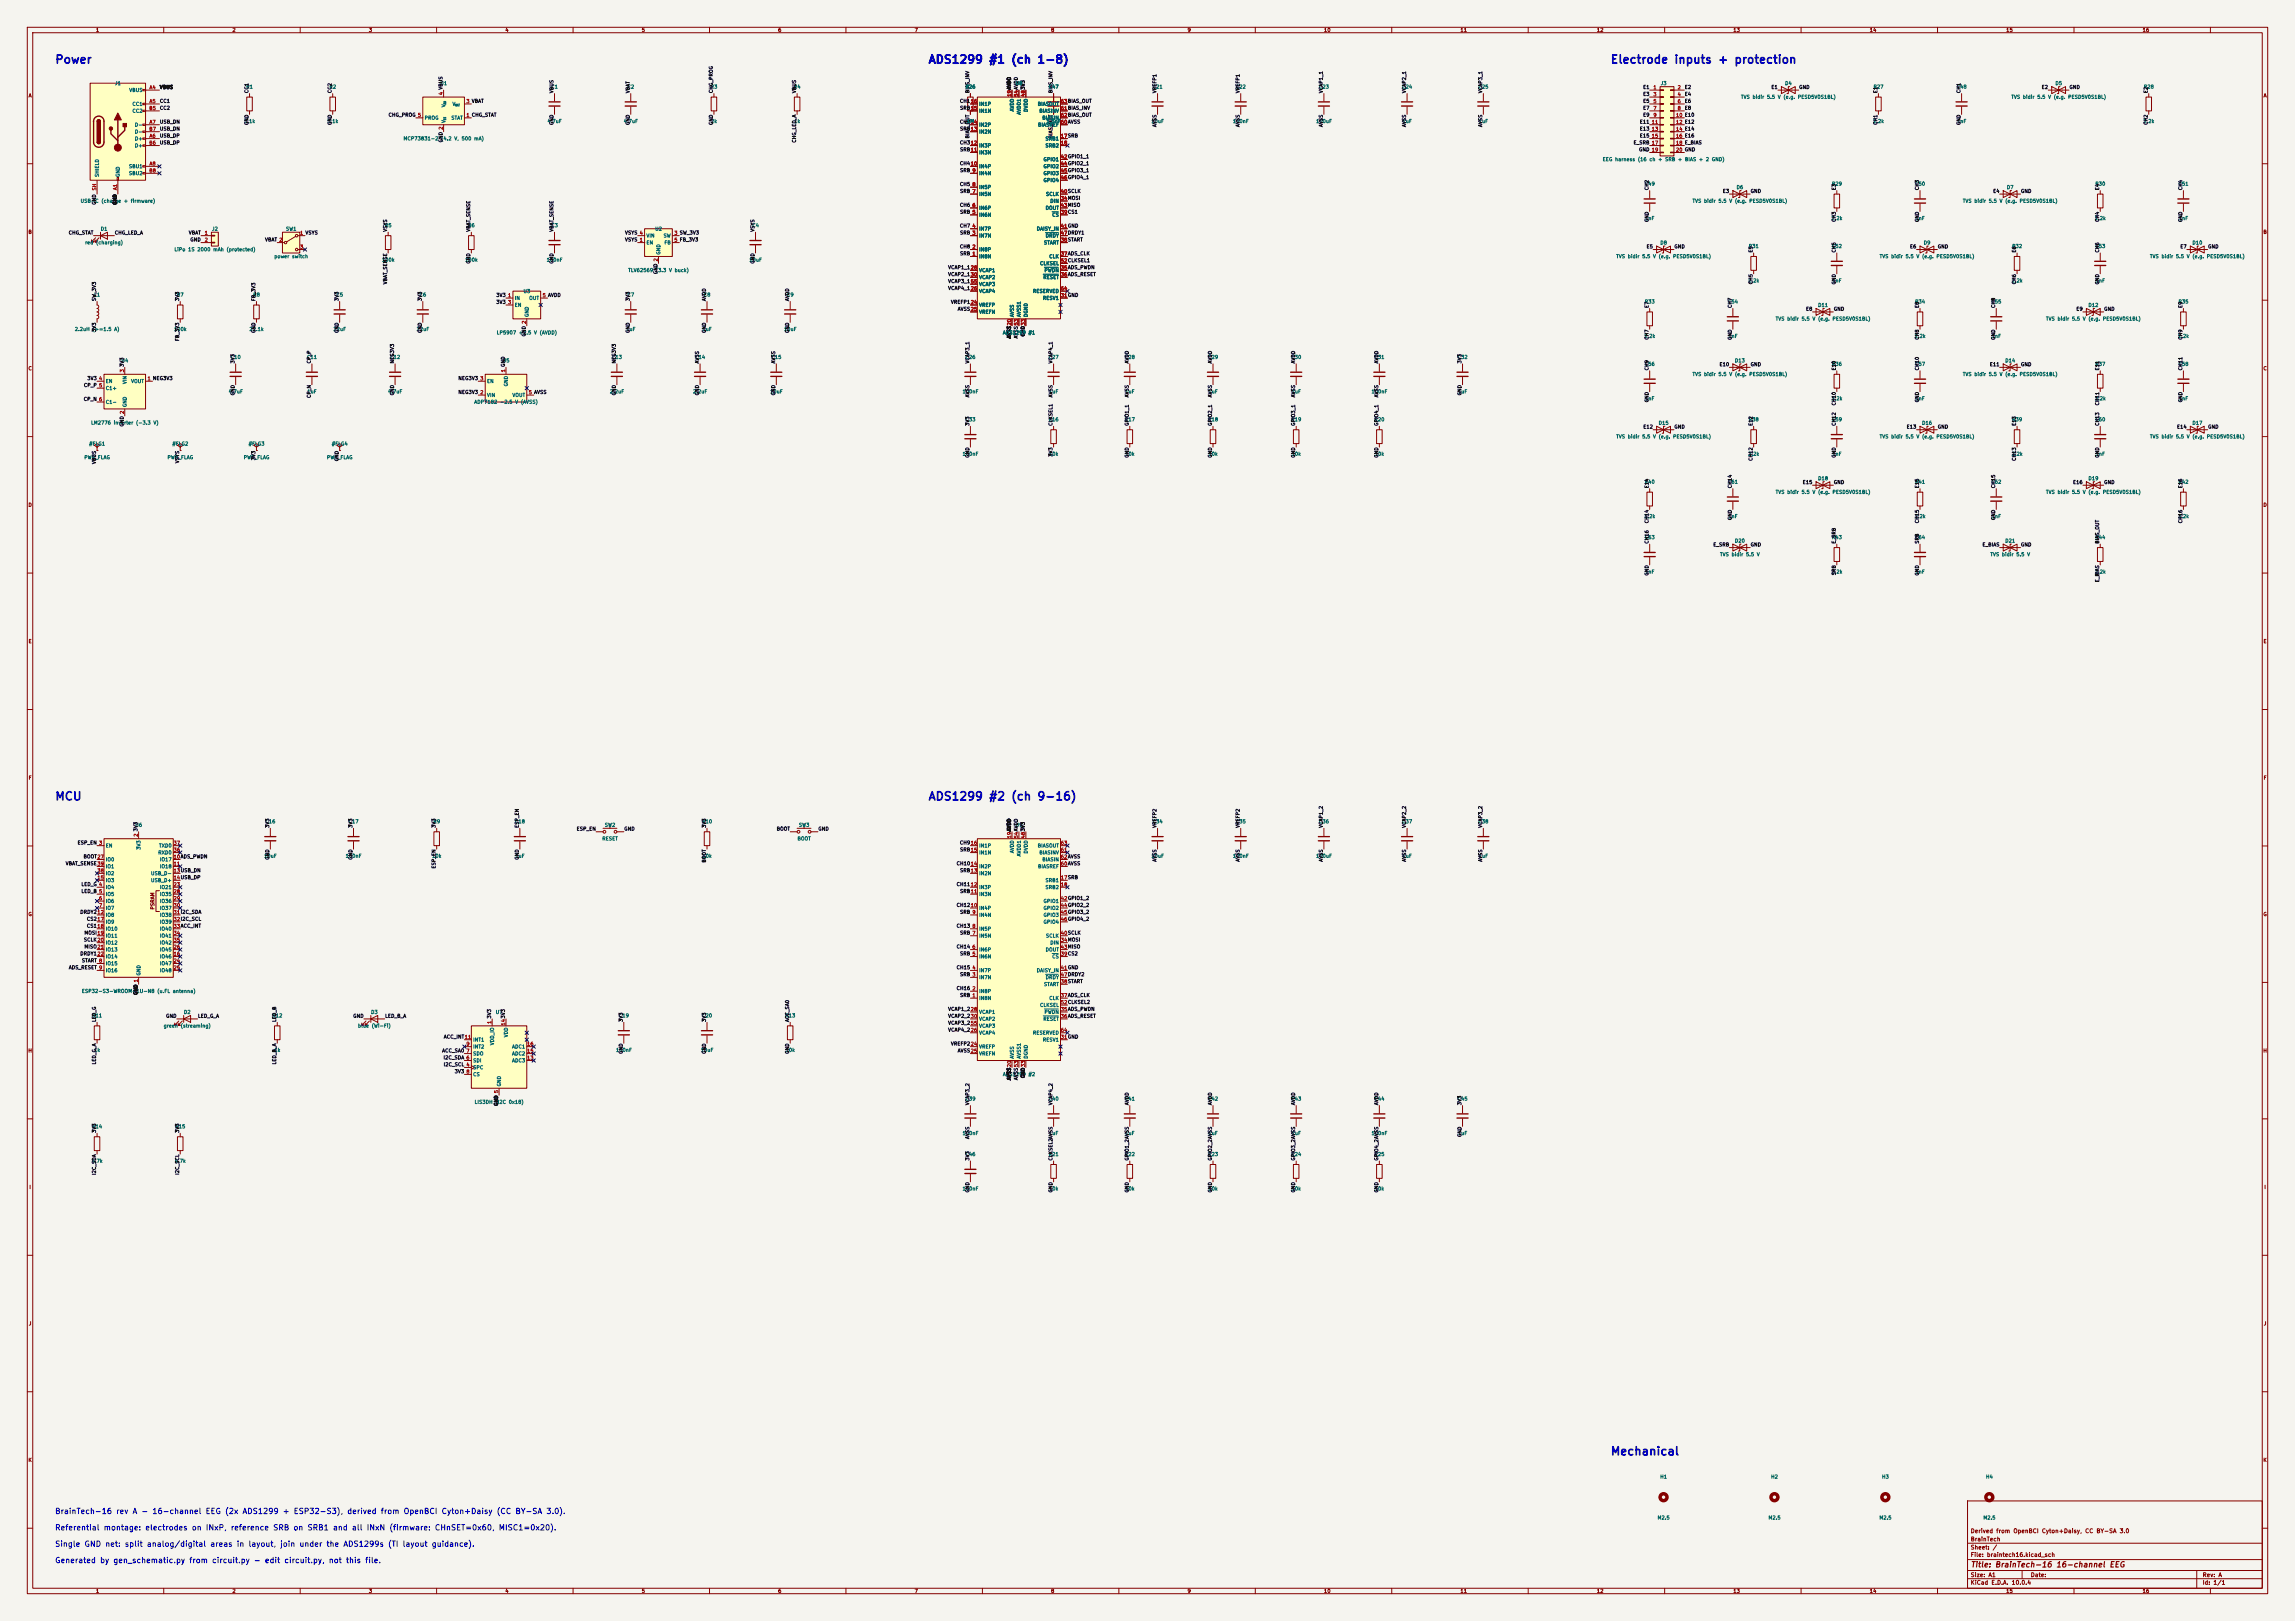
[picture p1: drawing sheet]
<svg xmlns="http://www.w3.org/2000/svg" width="841mm" height="594mm" viewBox="0 0 841 594" stroke-linecap="round" stroke-linejoin="round" font-family="sans-serif">
<defs><g id="words">
<g font-size="3" fill="#0000c2">
<text x="20" y="24">Power</text>
<text x="340" y="24">ADS1299 #1 (ch 1-8)</text>
<text x="590" y="24">Electrode inputs + protection</text>
<text x="20" y="294">MCU</text>
<text x="340" y="294">ADS1299 #2 (ch 9-16)</text>
<text x="590" y="534">Mechanical</text>
</g>
<g font-size="2" fill="#0000c2">
<text x="20" y="555.3">BrainTech-16 rev A - 16-channel EEG (2x ADS1299 + ESP32-S3), derived from OpenBCI Cyton+Daisy (CC BY-SA 3.0).</text>
<text x="20" y="561.3">Referential montage: electrodes on INxP, reference SRB on SRB1 and all INxN (firmware: CHnSET=0x60, MISC1=0x20).</text>
<text x="20" y="567.3">Single GND net: split analog/digital areas in layout, join under the ADS1299s (TI layout guidance).</text>
<text x="20" y="573.3">Generated by gen_schematic.py from circuit.py - edit circuit.py, not this file.</text>
</g>
<text font-size="2" fill="#840000" x="722" y="574.8">Title: BrainTech-16 16-channel EEG</text>
<g font-size="1.5" fill="#840000">
<text x="722" y="562.2">Derived from OpenBCI Cyton+Daisy, CC BY-SA 3.0</text>
<text x="722" y="568.2">Sheet: /</text>
<text x="722" y="565.2">BrainTech</text>
<text x="722" y="570.9">File: braintech16.kicad_sch</text>
<text x="722" y="581.1">KiCad E.D.A. 10.0.4</text>
<text x="722" y="578.3">Size: A1</text>
<text x="744" y="578.3">Date:</text>
<text x="807" y="578.3">Rev: A</text>
<text x="807" y="581.1">Id: 1/1</text>
</g>
<g font-size="1.3" fill="#840000">
<text x="35" y="12">1</text>
<text x="85" y="12">2</text>
<text x="135" y="12">3</text>
<text x="185" y="12">4</text>
<text x="235" y="12">5</text>
<text x="285" y="12">6</text>
<text x="335" y="12">7</text>
<text x="385" y="12">8</text>
<text x="435" y="12">9</text>
<text x="485" y="12">10</text>
<text x="535" y="12">11</text>
<text x="585" y="12">12</text>
<text x="635" y="12">13</text>
<text x="685" y="12">14</text>
<text x="735" y="12">15</text>
<text x="785" y="12">16</text>
<text x="10.3" y="36">A</text>
<text x="829.3" y="36">A</text>
<text x="10.3" y="86">B</text>
<text x="829.2" y="86">B</text>
<text x="10.3" y="136">C</text>
<text x="829.2" y="136">C</text>
<text x="10.3" y="186">D</text>
<text x="829.2" y="186">D</text>
<text x="10.3" y="236">E</text>
<text x="829.3" y="236">E</text>
<text x="10.3" y="286">F</text>
<text x="829.3" y="286">F</text>
<text x="10.3" y="336">G</text>
<text x="56.9" y="333.4" transform="rotate(-90 56.9 333.4)">PSRAM</text>
<text x="829.2" y="336">G</text>
<text x="10.2" y="386">H</text>
<text x="829.2" y="386">H</text>
<text x="10.6" y="436">I</text>
<text x="829.6" y="436">I</text>
<text x="10.4" y="486">J</text>
<text x="829.4" y="486">J</text>
<text x="10.3" y="536">K</text>
<text x="829.2" y="536">K</text>
<text x="35" y="584">1</text>
<text x="85" y="584">2</text>
<text x="135" y="584">3</text>
<text x="185" y="584">4</text>
<text x="235" y="584">5</text>
<text x="285" y="584">6</text>
<text x="335" y="584">7</text>
<text x="385" y="584">8</text>
<text x="435" y="584">9</text>
<text x="485" y="584">10</text>
<text x="535" y="584">11</text>
<text x="585" y="584">12</text>
<text x="635" y="584">13</text>
<text x="685" y="584">14</text>
<text x="735" y="584">15</text>
<text x="785" y="584">16</text>
</g>
<g font-size="1.3" fill="#006464">
<text x="42" y="31.5">J1</text>
<text x="47.2" y="34">VBUS</text>
<text x="90.1" y="32.8">R1</text>
<text x="120.6" y="32.8">R2</text>
<text x="161.2" y="31.5">U1</text>
<text x="201.9" y="32.8">C1</text>
<text x="229.8" y="32.8">C2</text>
<text x="260.3" y="32.8">R3</text>
<text x="290.8" y="32.8">R4</text>
<text x="353.7" y="32.8">R26</text>
<text x="372" y="31.5">U8</text>
<text x="384.1" y="32.8">C47</text>
<text x="422.2" y="32.8">C21</text>
<text x="452.7" y="32.8">C22</text>
<text x="483.2" y="32.8">C23</text>
<text x="513.7" y="32.8">C24</text>
<text x="541.6" y="32.8">C25</text>
<text x="608.4" y="31.5">J3</text>
<text x="654" y="31.5">D4</text>
<text x="686.4" y="32.8">R27</text>
<text x="716.9" y="32.8">C48</text>
<text x="753" y="31.5">D5</text>
<text x="785.5" y="32.8">R28</text>
<text x="48.4" y="39.1">CC1</text>
<text x="48.4" y="41.6">CC2</text>
<text x="163.5" y="39.4" transform="rotate(-90 163.5 39.4)">V</text>
<text x="165.7" y="39.1">V</text>
<text x="358.6" y="41.6">IN1N</text>
<text x="358.6" y="39.1">IN1P</text>
<text x="371.8" y="41" transform="rotate(-90 371.8 41)">AVDD</text>
<text x="376.9" y="41.2" transform="rotate(-90 376.9 41.2)">DVDD</text>
<text x="380.1" y="39.1">BIASOUT</text>
<text x="380.7" y="41.6">BIASINV</text>
<text x="637.8" y="36.5">TVS bidir 5.5 V (e.g. PESD5V0S1BL)</text>
<text x="736.9" y="36.5">TVS bidir 5.5 V (e.g. PESD5V0S1BL)</text>
<text x="49.3" y="46.7">D-</text>
<text x="89.3" y="45.4">5.1k</text>
<text x="119.8" y="45.4">5.1k</text>
<text x="155.4" y="44.2">PROG</text>
<text x="163.5" y="45.2" transform="rotate(-90 163.5 45.2)">V</text>
<text x="165.2" y="44.2">STAT</text>
<text x="200.5" y="45.4">4.7uF</text>
<text x="228.4" y="45.4">4.7uF</text>
<text x="260.4" y="45.4">2k</text>
<text x="290.9" y="45.4">1k</text>
<text x="354.2" y="45.4">1M</text>
<text x="358.6" y="46.7">IN2P</text>
<text x="374.4" y="42.2" transform="rotate(-90 374.4 42.2)">AVDD1</text>
<text x="380.2" y="46.7">BIASREF</text>
<text x="381.8" y="44.2">BIASIN</text>
<text x="383.3" y="45.4">1.5nF60AVSS</text>
<text x="383.3" y="45.4">1.5nF60</text>
<text x="421.8" y="45.4">10uF</text>
<text x="451.6" y="45.4">100nF</text>
<text x="482.1" y="45.4">100uF</text>
<text x="513.8" y="45.4">1uF</text>
<text x="541.7" y="45.4">1uF</text>
<text x="686.2" y="45.4">2.2k</text>
<text x="717" y="45.4">1nF</text>
<text x="785.3" y="45.4">2.2k</text>
<text x="49.3" y="51.8">D+</text>
<text x="49.3" y="49.2">D-</text>
<text x="147.7" y="51.7">MCP73831-2 (4.2 V, 500 mA)</text>
<text x="358.6" y="49.2">IN2N</text>
<text x="382.9" y="51.8">SRB1</text>
<text x="49.3" y="54.3">D+</text>
<text x="358.6" y="56.9">IN3N</text>
<text x="358.6" y="54.3">IN3P</text>
<text x="382.2" y="59.4">GPIO1</text>
<text x="382.9" y="54.3">SRB2</text>
<text x="587.2" y="59.4">EEG harness (16 ch + SRB + BIAS + 2 GND)</text>
<text x="36.5" y="65" transform="rotate(-90 36.5 65)">SHIELD</text>
<text x="44.2" y="65" transform="rotate(-90 44.2 65)">GND</text>
<text x="47.1" y="61.9">SBU1</text>
<text x="47.1" y="64.5">SBU2</text>
<text x="358.6" y="64.5">IN4N</text>
<text x="358.6" y="61.9">IN4P</text>
<text x="382.2" y="61.9">GPIO2</text>
<text x="382.2" y="64.5">GPIO3</text>
<text x="358.6" y="69.6">IN5P</text>
<text x="382.2" y="67">GPIO4</text>
<text x="602.6" y="68.3">C49</text>
<text x="636.2" y="69.6">D6</text>
<text x="671.2" y="68.3">R29</text>
<text x="701.6" y="68.3">C50</text>
<text x="735.3" y="69.6">D7</text>
<text x="767.7" y="68.3">R30</text>
<text x="798.2" y="68.3">C51</text>
<text x="29.4" y="74.6">USB-C (charge + firmware)</text>
<text x="358.6" y="77.2">IN6P</text>
<text x="358.6" y="72.1">IN5N</text>
<text x="383" y="77.2">DOUT</text>
<text x="383.1" y="72.1">SCLK</text>
<text x="384.7" y="74.6">DIN</text>
<text x="620.1" y="74.6">TVS bidir 5.5 V (e.g. PESD5V0S1BL)</text>
<text x="719.1" y="74.6">TVS bidir 5.5 V (e.g. PESD5V0S1BL)</text>
<text x="140.9" y="83.6">R5</text>
<text x="171.4" y="83.6">R6</text>
<text x="201.9" y="83.6">C3</text>
<text x="275.5" y="83.6">C4</text>
<text x="358.6" y="79.7">IN6N</text>
<text x="385.4" y="79.7">CS</text>
<text x="602.7" y="80.9">1nF</text>
<text x="671" y="80.9">2.2k</text>
<text x="701.8" y="80.9">1nF</text>
<text x="767.5" y="80.9">2.2k</text>
<text x="798.3" y="80.9">1nF</text>
<text x="31" y="89.8">red (charging)</text>
<text x="36.8" y="84.8">D1</text>
<text x="77.5" y="84.8">J2</text>
<text x="104.6" y="84.8">SW1</text>
<text x="236.7" y="89.9">EN</text>
<text x="236.7" y="87.3">VIN</text>
<text x="239.9" y="84.8">U2</text>
<text x="243" y="87.3">SW</text>
<text x="243.3" y="89.9">FB</text>
<text x="358.6" y="87.3">IN7N</text>
<text x="358.6" y="84.8">IN7P</text>
<text x="379.7" y="84.8">DAISY_IN</text>
<text x="382.4" y="89.9">START</text>
<text x="383" y="87.3">DRDY</text>
<text x="608.3" y="89.9">D8</text>
<text x="704.8" y="89.9">D9</text>
<text x="803.2" y="89.9">D10</text>
<text x="63.8" y="92.4">LiPo 1S 2000 mAh (protected)</text>
<text x="100.4" y="94.9">power switch</text>
<text x="242.3" y="93.5" transform="rotate(-90 242.3 93.5)">GND</text>
<text x="358.6" y="95">IN8N</text>
<text x="358.6" y="92.4">IN8P</text>
<text x="384.3" y="95">CLK</text>
<text x="592.1" y="94.9">TVS bidir 5.5 V (e.g. PESD5V0S1BL)</text>
<text x="640.7" y="91.2">R31</text>
<text x="671.2" y="91.2">C52</text>
<text x="688.6" y="94.9">TVS bidir 5.5 V (e.g. PESD5V0S1BL)</text>
<text x="737.2" y="91.2">R32</text>
<text x="767.7" y="91.2">C53</text>
<text x="787.7" y="94.9">TVS bidir 5.5 V (e.g. PESD5V0S1BL)</text>
<text x="139.8" y="96.2">100k</text>
<text x="170.3" y="96.2">100k</text>
<text x="200.2" y="96.2">100nF</text>
<text x="230.1" y="100">TLV62569 (3.3 V buck)</text>
<text x="274.4" y="96.2">10uF</text>
<text x="358.6" y="100">VCAP1</text>
<text x="381" y="97.5">CLKSEL</text>
<text x="382.6" y="100">PWDN</text>
<text x="191.7" y="107.7">U3</text>
<text x="358.6" y="107.7">VCAP4</text>
<text x="358.6" y="102.6">VCAP2</text>
<text x="358.6" y="105.1">VCAP3</text>
<text x="378.4" y="107.7">RESERVED</text>
<text x="382.2" y="102.6">RESET</text>
<text x="640.5" y="103.8">2.2k</text>
<text x="671.3" y="103.8">1nF</text>
<text x="737" y="103.8">2.2k</text>
<text x="767.8" y="103.8">1nF</text>
<text x="34.3" y="109">L1</text>
<text x="64.7" y="109">R7</text>
<text x="92.6" y="109">R8</text>
<text x="123.1" y="109">C5</text>
<text x="153.6" y="109">C6</text>
<text x="188.5" y="110.2">IN</text>
<text x="188.5" y="112.7">EN</text>
<text x="193.8" y="110.2">OUT</text>
<text x="229.8" y="109">C7</text>
<text x="257.7" y="109">C8</text>
<text x="288.2" y="109">C9</text>
<text x="358.6" y="112.7">VREFP</text>
<text x="382" y="110.2">RESV1</text>
<text x="602.6" y="111.5">R33</text>
<text x="633.1" y="111.5">C54</text>
<text x="666.1" y="112.8">D11</text>
<text x="701.6" y="111.5">R34</text>
<text x="729.6" y="111.5">C55</text>
<text x="765.1" y="112.8">D12</text>
<text x="798.2" y="111.5">R35</text>
<text x="194" y="116.3" transform="rotate(-90 194 116.3)">GND</text>
<text x="358.6" y="115.3">VREFN</text>
<text x="371.8" y="116.3" transform="rotate(-90 371.8 116.3)">AVSS</text>
<text x="374.4" y="116.3" transform="rotate(-90 374.4 116.3)">AVSS1</text>
<text x="376.9" y="116.3" transform="rotate(-90 376.9 116.3)">DGND</text>
<text x="650.5" y="117.8">TVS bidir 5.5 V (e.g. PESD5V0S1BL)</text>
<text x="749.6" y="117.8">TVS bidir 5.5 V (e.g. PESD5V0S1BL)</text>
<text x="27.3" y="121.6">2.2uH (&gt;=1.5 A)</text>
<text x="63.6" y="121.6">100k</text>
<text x="91.2" y="121.6">22.1k</text>
<text x="122" y="121.6">22uF</text>
<text x="152.5" y="121.6">22uF</text>
<text x="181.9" y="122.9">LP5907 +2.5 V (AVDD)</text>
<text x="229.3" y="121.6">1uF</text>
<text x="257.3" y="121.6">1uF</text>
<text x="287.1" y="121.6">10uF</text>
<text x="367.4" y="122.9">ADS1299 #1</text>
<text x="602.4" y="124.1">2.2k</text>
<text x="633.2" y="124.1">1nF</text>
<text x="701.5" y="124.1">2.2k</text>
<text x="729.7" y="124.1">1nF</text>
<text x="798" y="124.1">2.2k</text>
<text x="84.4" y="131.8">C10</text>
<text x="112.4" y="131.8">C11</text>
<text x="142.8" y="131.8">C12</text>
<text x="224.1" y="131.8">C13</text>
<text x="254.6" y="131.8">C14</text>
<text x="282.5" y="131.8">C15</text>
<text x="353.7" y="131.8">C26</text>
<text x="384.1" y="131.8">C27</text>
<text x="412.1" y="131.8">C28</text>
<text x="442.6" y="131.8">C29</text>
<text x="473" y="131.8">C30</text>
<text x="503.5" y="131.8">C31</text>
<text x="534" y="131.8">C32</text>
<text x="44.3" y="133.1">U4</text>
<text x="184" y="133.1">U5</text>
<text x="602.6" y="134.4">C56</text>
<text x="635.6" y="133.1">D13</text>
<text x="671.2" y="134.4">R36</text>
<text x="701.6" y="134.4">C57</text>
<text x="734.7" y="133.1">D14</text>
<text x="767.7" y="134.4">R37</text>
<text x="798.2" y="134.4">C58</text>
<text x="38.6" y="140.7">EN</text>
<text x="38.6" y="143.2">C1+</text>
<text x="46.7" y="140.9" transform="rotate(-90 46.7 140.9)">VIN</text>
<text x="47.9" y="140.7">VOUT</text>
<text x="178.3" y="140.7">EN</text>
<text x="186.4" y="141.7" transform="rotate(-90 186.4 141.7)">GND</text>
<text x="620.1" y="138.1">TVS bidir 5.5 V (e.g. PESD5V0S1BL)</text>
<text x="719.1" y="138.1">TVS bidir 5.5 V (e.g. PESD5V0S1BL)</text>
<text x="38.6" y="148.3">C1-</text>
<text x="46.7" y="149.4" transform="rotate(-90 46.7 149.4)">GND</text>
<text x="83.6" y="144.4">4.7uF</text>
<text x="112.5" y="144.4">1uF</text>
<text x="142" y="144.4">4.7uF</text>
<text x="173.6" y="148.3">ADP7182 -2.5 V (AVSS)</text>
<text x="178.3" y="145.8">VIN</text>
<text x="187.6" y="145.8">VOUT</text>
<text x="223.3" y="144.4">2.2uF</text>
<text x="253.8" y="144.4">2.2uF</text>
<text x="282.1" y="144.4">10uF</text>
<text x="352.6" y="144.4">100nF</text>
<text x="384.3" y="144.4">1uF</text>
<text x="412.2" y="144.4">1uF</text>
<text x="442.7" y="144.4">1uF</text>
<text x="473.2" y="144.4">1uF</text>
<text x="502.4" y="144.4">100nF</text>
<text x="534.1" y="144.4">1uF</text>
<text x="602.7" y="147">1nF</text>
<text x="671" y="147">2.2k</text>
<text x="701.8" y="147">1nF</text>
<text x="767.5" y="147">2.2k</text>
<text x="798.3" y="147">1nF</text>
<text x="33.2" y="155.9">LM2776 inverter (-3.3 V)</text>
<text x="353.7" y="154.7">C33</text>
<text x="384.1" y="154.7">R16</text>
<text x="412.1" y="154.7">R17</text>
<text x="442.6" y="154.7">R18</text>
<text x="473" y="154.7">R19</text>
<text x="503.5" y="154.7">R20</text>
<text x="607.7" y="156">D15</text>
<text x="640.7" y="154.7">R38</text>
<text x="671.2" y="154.7">C59</text>
<text x="704.2" y="156">D16</text>
<text x="737.2" y="154.7">R39</text>
<text x="767.7" y="154.7">C60</text>
<text x="803.2" y="156">D17</text>
<text x="592.1" y="161">TVS bidir 5.5 V (e.g. PESD5V0S1BL)</text>
<text x="688.6" y="161">TVS bidir 5.5 V (e.g. PESD5V0S1BL)</text>
<text x="787.7" y="161">TVS bidir 5.5 V (e.g. PESD5V0S1BL)</text>
<text x="32.5" y="163.6">#FLG1</text>
<text x="63" y="163.6">#FLG2</text>
<text x="90.9" y="163.6">#FLG3</text>
<text x="121.4" y="163.6">#FLG4</text>
<text x="352.6" y="167.3">100nF</text>
<text x="384.3" y="167.3">10k</text>
<text x="412.2" y="167.3">10k</text>
<text x="442.7" y="167.3">10k</text>
<text x="473.2" y="167.3">10k</text>
<text x="503.6" y="167.3">10k</text>
<text x="640.5" y="167.3">2.2k</text>
<text x="671.3" y="167.3">1nF</text>
<text x="737" y="167.3">2.2k</text>
<text x="767.8" y="167.3">1nF</text>
<text x="30.7" y="168.6">PWR_FLAG</text>
<text x="61.2" y="168.6">PWR_FLAG</text>
<text x="89.2" y="168.6">PWR_FLAG</text>
<text x="119.6" y="168.6">PWR_FLAG</text>
<text x="602.6" y="177.5">R40</text>
<text x="633.1" y="177.5">C61</text>
<text x="666.1" y="176.3">D18</text>
<text x="701.6" y="177.5">R41</text>
<text x="729.6" y="177.5">C62</text>
<text x="765.1" y="176.3">D19</text>
<text x="798.2" y="177.5">R42</text>
<text x="650.5" y="181.3">TVS bidir 5.5 V (e.g. PESD5V0S1BL)</text>
<text x="749.6" y="181.3">TVS bidir 5.5 V (e.g. PESD5V0S1BL)</text>
<text x="602.4" y="190.2">2.2k</text>
<text x="633.2" y="190.2">1nF</text>
<text x="701.5" y="190.2">2.2k</text>
<text x="729.7" y="190.2">1nF</text>
<text x="798" y="190.2">2.2k</text>
<text x="602.6" y="197.9">C63</text>
<text x="671.2" y="197.9">R43</text>
<text x="701.6" y="197.9">C64</text>
<text x="767.7" y="197.9">R44</text>
<text x="635.6" y="199.1">D20</text>
<text x="734.7" y="199.1">D21</text>
<text x="630.2" y="204.1">TVS bidir 5.5 V</text>
<text x="729.2" y="204.1">TVS bidir 5.5 V</text>
<text x="602.7" y="210.5">1nF</text>
<text x="671" y="210.5">2.2k</text>
<text x="701.8" y="210.5">1nF</text>
<text x="767.5" y="210.5">2.2k</text>
<text x="49.4" y="303.3">U6</text>
<text x="97.1" y="302">C16</text>
<text x="127.6" y="302">C17</text>
<text x="158.7" y="302">R9</text>
<text x="188.6" y="302">C18</text>
<text x="221.5" y="303.3">SW2</text>
<text x="257.1" y="302">R10</text>
<text x="292.6" y="303.3">SW3</text>
<text x="372" y="303.3">U9</text>
<text x="422.2" y="302">C34</text>
<text x="452.7" y="302">C35</text>
<text x="483.2" y="302">C36</text>
<text x="513.7" y="302">C37</text>
<text x="541.6" y="302">C38</text>
<text x="38.6" y="310.9">EN</text>
<text x="51.8" y="311.6" transform="rotate(-90 51.8 311.6)">3V3</text>
<text x="58.1" y="310.9">TXD0</text>
<text x="220.5" y="308.3">RESET</text>
<text x="292.1" y="308.3">BOOT</text>
<text x="358.6" y="310.9">IN1P</text>
<text x="380.1" y="310.9">BIASOUT</text>
<text x="38.6" y="315.9">IO0</text>
<text x="57.8" y="313.4">RXD0</text>
<text x="58.4" y="315.9">IO17</text>
<text x="96.6" y="314.6">10uF</text>
<text x="126.5" y="314.6">100nF</text>
<text x="158.2" y="314.6">10k</text>
<text x="188.7" y="314.6">1uF</text>
<text x="257.3" y="314.6">10k</text>
<text x="358.6" y="313.4">IN1N</text>
<text x="371.8" y="312.8" transform="rotate(-90 371.8 312.8)">AVDD</text>
<text x="374.4" y="314" transform="rotate(-90 374.4 314)">AVDD1</text>
<text x="376.9" y="312.9" transform="rotate(-90 376.9 312.9)">DVDD</text>
<text x="380.7" y="313.4">BIASINV</text>
<text x="381.8" y="315.9">BIASIN</text>
<text x="421.8" y="314.6">10uF</text>
<text x="451.6" y="314.6">100nF</text>
<text x="482.1" y="314.6">100uF</text>
<text x="513.8" y="314.6">1uF</text>
<text x="541.7" y="314.6">1uF</text>
<text x="38.6" y="323.6">IO3</text>
<text x="38.6" y="321">IO2</text>
<text x="38.6" y="318.5">IO1</text>
<text x="55.2" y="321">USB_D-</text>
<text x="55.2" y="323.6">USB_D+</text>
<text x="58.4" y="318.5">IO18</text>
<text x="358.6" y="321">IN2N</text>
<text x="358.6" y="318.5">IN2P</text>
<text x="380.2" y="318.5">BIASREF</text>
<text x="382.9" y="323.6">SRB1</text>
<text x="38.6" y="326.1">IO4</text>
<text x="38.6" y="328.6">IO5</text>
<text x="58.4" y="326.1">IO21</text>
<text x="58.4" y="328.6">IO35</text>
<text x="358.6" y="328.6">IN3N</text>
<text x="358.6" y="326.1">IN3P</text>
<text x="382.9" y="326.1">SRB2</text>
<text x="38.6" y="331.2">IO6</text>
<text x="38.6" y="333.7">IO7</text>
<text x="58.4" y="331.2">IO36</text>
<text x="58.4" y="333.7">IO37</text>
<text x="358.6" y="333.7">IN4P</text>
<text x="382.2" y="331.2">GPIO1</text>
<text x="382.2" y="333.7">GPIO2</text>
<text x="38.6" y="336.3">IO8</text>
<text x="38.6" y="338.8">IO9</text>
<text x="38.6" y="341.3">IO10</text>
<text x="58.4" y="336.3">IO38</text>
<text x="58.4" y="338.8">IO39</text>
<text x="58.4" y="341.3">IO40</text>
<text x="358.6" y="341.3">IN5P</text>
<text x="358.6" y="336.3">IN4N</text>
<text x="382.2" y="336.3">GPIO3</text>
<text x="382.2" y="338.8">GPIO4</text>
<text x="38.6" y="343.9">IO11</text>
<text x="38.6" y="346.4">IO12</text>
<text x="58.4" y="343.9">IO41</text>
<text x="58.4" y="346.4">IO42</text>
<text x="358.6" y="343.9">IN5N</text>
<text x="383.1" y="343.9">SCLK</text>
<text x="384.7" y="346.4">DIN</text>
<text x="38.6" y="349">IO13</text>
<text x="38.6" y="351.5">IO14</text>
<text x="58.4" y="351.5">IO46</text>
<text x="58.4" y="349">IO45</text>
<text x="358.6" y="351.5">IN6N</text>
<text x="358.6" y="349">IN6P</text>
<text x="383" y="349">DOUT</text>
<text x="385.4" y="351.5">CS</text>
<text x="38.6" y="354">IO15</text>
<text x="38.6" y="356.6">IO16</text>
<text x="51.8" y="357.6" transform="rotate(-90 51.8 357.6)">GND</text>
<text x="58.4" y="354">IO47</text>
<text x="58.4" y="356.6">IO48</text>
<text x="358.6" y="359.1">IN7N</text>
<text x="358.6" y="356.6">IN7P</text>
<text x="379.7" y="356.6">DAISY_IN</text>
<text x="383" y="359.1">DRDY</text>
<text x="29.8" y="364.2">ESP32-S3-WROOM-1U-N8 (u.FL antenna)</text>
<text x="358.6" y="364.2">IN8P</text>
<text x="382.4" y="361.7">START</text>
<text x="67.2" y="371.9">D2</text>
<text x="135.8" y="371.9">D3</text>
<text x="181.5" y="371.9">U7</text>
<text x="358.6" y="366.7">IN8N</text>
<text x="358.6" y="371.8">VCAP1</text>
<text x="381" y="369.3">CLKSEL</text>
<text x="382.6" y="371.8">PWDN</text>
<text x="384.3" y="366.7">CLK</text>
<text x="33.6" y="373.1">R11</text>
<text x="59.8" y="376.9">green (streaming)</text>
<text x="99.7" y="373.1">R12</text>
<text x="131" y="376.9">blue (Wi-Fi)</text>
<text x="226.7" y="373.1">C19</text>
<text x="257.1" y="373.1">C20</text>
<text x="287.6" y="373.1">R13</text>
<text x="358.6" y="374.4">VCAP2</text>
<text x="358.6" y="376.9">VCAP3</text>
<text x="382.2" y="374.4">RESET</text>
<text x="173.2" y="382">INT1</text>
<text x="181.3" y="383.2" transform="rotate(-90 181.3 383.2)">VDD_IO</text>
<text x="186.4" y="380.3" transform="rotate(-90 186.4 380.3)">VDD</text>
<text x="358.6" y="379.4">VCAP4</text>
<text x="378.4" y="379.4">RESERVED</text>
<text x="382" y="382">RESV1</text>
<text x="34.3" y="385.7">1k</text>
<text x="100.4" y="385.7">1k</text>
<text x="173.2" y="389.6">SDI</text>
<text x="173.2" y="387.1">SDO</text>
<text x="173.2" y="384.5">INT2</text>
<text x="187.5" y="389.6">ADC3</text>
<text x="187.5" y="387.1">ADC2</text>
<text x="187.5" y="384.5">ADC1</text>
<text x="225.6" y="385.7">100nF</text>
<text x="256.7" y="385.7">10uF</text>
<text x="287.7" y="385.7">10k</text>
<text x="358.6" y="384.5">VREFP</text>
<text x="358.6" y="387.1">VREFN</text>
<text x="371.8" y="388.1" transform="rotate(-90 371.8 388.1)">AVSS</text>
<text x="374.4" y="388.1" transform="rotate(-90 374.4 388.1)">AVSS1</text>
<text x="376.9" y="388.1" transform="rotate(-90 376.9 388.1)">DGND</text>
<text x="173.2" y="392.1">SPC</text>
<text x="173.2" y="394.7">CS</text>
<text x="367.4" y="394.6">ADS1299 #2</text>
<text x="183.9" y="398.3" transform="rotate(-90 183.9 398.3)">GND</text>
<text x="173.8" y="404.8">LIS3DH (I2C 0x18)</text>
<text x="353.7" y="403.6">C39</text>
<text x="384.1" y="403.6">C40</text>
<text x="412.1" y="403.6">C41</text>
<text x="442.6" y="403.6">C42</text>
<text x="473" y="403.6">C43</text>
<text x="503.5" y="403.6">C44</text>
<text x="534" y="403.6">C45</text>
<text x="33.6" y="413.8">R14</text>
<text x="64.1" y="413.8">R15</text>
<text x="352.6" y="416.2">100nF</text>
<text x="384.3" y="416.2">1uF</text>
<text x="412.2" y="416.2">1uF</text>
<text x="442.7" y="416.2">1uF</text>
<text x="473.2" y="416.2">1uF</text>
<text x="502.4" y="416.2">100nF</text>
<text x="534.1" y="416.2">1uF</text>
<text x="353.7" y="423.9">C46</text>
<text x="384.1" y="423.9">R21</text>
<text x="412.1" y="423.9">R22</text>
<text x="442.6" y="423.9">R23</text>
<text x="473" y="423.9">R24</text>
<text x="503.5" y="423.9">R25</text>
<text x="33.4" y="426.4">4.7k</text>
<text x="63.9" y="426.4">4.7k</text>
<text x="352.6" y="436.5">100nF</text>
<text x="384.3" y="436.5">10k</text>
<text x="412.2" y="436.5">10k</text>
<text x="442.7" y="436.5">10k</text>
<text x="473.2" y="436.5">10k</text>
<text x="503.6" y="436.5">10k</text>
<text x="608.2" y="542.1">H1</text>
<text x="648.9" y="542.1">H2</text>
<text x="689.5" y="542.1">H3</text>
<text x="727.6" y="542.1">H4</text>
<text x="607.3" y="557.1">M2.5</text>
<text x="647.9" y="557.1">M2.5</text>
<text x="688.5" y="557.1">M2.5</text>
<text x="726.6" y="557.1">M2.5</text>
</g>
<g font-size="1.3" fill="#a90000">
<text x="54.6" y="33">A4</text>
<text x="162.5" y="35" transform="rotate(-90 162.5 35)">4 VBUS</text>
<text x="370.8" y="35.6" transform="rotate(-90 370.8 35.6)">19AVDD</text>
<text x="373.4" y="35.6" transform="rotate(-90 373.4 35.6)">54AVDD</text>
<text x="373.4" y="35.6" transform="rotate(-90 373.4 35.6)">54</text>
<text x="375.9" y="35.6" transform="rotate(-90 375.9 35.6)">483V3</text>
<text x="375.9" y="35.6" transform="rotate(-90 375.9 35.6)">48</text>
<text x="605.7" y="33">1</text>
<text x="605.7" y="35.5">3</text>
<text x="614.6" y="33">2</text>
<text x="614.6" y="35.5">4</text>
<text x="54.5" y="40.6">B5</text>
<text x="54.6" y="38.1">A5</text>
<text x="170.7" y="38.1">3 VBAT</text>
<text x="355.6" y="40.6">15</text>
<text x="355.6" y="38.1">16</text>
<text x="388.6" y="40.6">61BIAS_INV</text>
<text x="388.6" y="38.1">63BIAS_OUT</text>
<text x="388.6" y="40.6">61</text>
<text x="388.6" y="38.1">63</text>
<text x="605.7" y="38.1">5</text>
<text x="605.7" y="40.6">7</text>
<text x="614.6" y="38.1">6</text>
<text x="614.6" y="40.6">8</text>
<text x="54.6" y="45.7">A7</text>
<text x="170.7" y="43.2">1 CHG_STAT</text>
<text x="355.6" y="45.7">14</text>
<text x="388.6" y="43.2">62BIAS_OUT</text>
<text x="388.6" y="43.2">62</text>
<text x="605.1" y="45.7">11</text>
<text x="605.7" y="43.2">9</text>
<text x="614" y="43.2">10 E10</text>
<text x="614" y="45.7">12 E12</text>
<text x="54.5" y="53.3">B6</text>
<text x="54.5" y="48.2">B7</text>
<text x="54.6" y="50.8">A6</text>
<text x="355.6" y="53.3">12</text>
<text x="355.6" y="48.2">13</text>
<text x="388.6" y="50.8">17SRB</text>
<text x="388.6" y="53.3">18</text>
<text x="388.6" y="50.8">17</text>
<text x="605.1" y="48.2">13</text>
<text x="605.1" y="50.8">15</text>
<text x="614" y="48.2">14 E14</text>
<text x="614" y="50.8">16 E16</text>
<text x="614" y="53.3">18 E_BIAS</text>
<text x="355.6" y="55.9">11</text>
<text x="388.6" y="58.4">42GPIO1_1</text>
<text x="388.6" y="58.4">42</text>
<text x="614" y="55.9">20 GND</text>
<text x="54.5" y="63.5">B8</text>
<text x="54.6" y="60.9">A8</text>
<text x="355.6" y="60.9">10</text>
<text x="356.2" y="63.5">9</text>
<text x="388.6" y="60.9">44GPIO2_1</text>
<text x="388.6" y="63.5">45GPIO3_1</text>
<text x="388.6" y="60.9">44</text>
<text x="388.6" y="63.5">45</text>
<text x="35.5" y="70" transform="rotate(-90 35.5 70)">SH</text>
<text x="43.2" y="69.8" transform="rotate(-90 43.2 69.8)">A1</text>
<text x="356.2" y="68.6">8</text>
<text x="356.2" y="71.1">7</text>
<text x="388.6" y="71.1">40SCLK</text>
<text x="388.6" y="66">46GPIO4_1</text>
<text x="388.6" y="71.1">40</text>
<text x="388.6" y="66">46</text>
<text x="356.2" y="76.2">6</text>
<text x="388.6" y="73.6">34MOSI</text>
<text x="388.6" y="76.2">43MISO</text>
<text x="388.6" y="73.6">34</text>
<text x="388.6" y="76.2">43</text>
<text x="356.2" y="83.8">4</text>
<text x="356.2" y="78.7">5</text>
<text x="388.6" y="78.7">39CS1</text>
<text x="388.6" y="83.8">41GND</text>
<text x="388.6" y="78.7">39</text>
<text x="388.6" y="83.8">41</text>
<text x="74.9" y="86.3">1</text>
<text x="74.9" y="88.9">2</text>
<text x="109.8" y="86.3">1 VSYS</text>
<text x="246.9" y="86.3">3 SW_3V3</text>
<text x="246.9" y="88.9">5 FB_3V3</text>
<text x="356.2" y="86.3">3</text>
<text x="388.6" y="88.9">38START</text>
<text x="388.6" y="86.3">47DRDY1</text>
<text x="388.6" y="88.9">38</text>
<text x="388.6" y="86.3">47</text>
<text x="109.8" y="91.4">3</text>
<text x="356.2" y="91.4">2</text>
<text x="356.2" y="94">1</text>
<text x="388.6" y="94">37ADS_CLK</text>
<text x="388.6" y="94">37</text>
<text x="355.6" y="99">28</text>
<text x="355.6" y="101.6">30</text>
<text x="388.6" y="99">35ADS_PWDN</text>
<text x="388.6" y="101.6">36ADS_RESET</text>
<text x="388.6" y="96.5">52CLKSEL1</text>
<text x="388.6" y="99">35</text>
<text x="388.6" y="101.6">36</text>
<text x="388.6" y="96.5">52</text>
<text x="355.6" y="106.7">26</text>
<text x="355.6" y="104.1">55</text>
<text x="388.6" y="106.7">64</text>
<text x="186" y="109.2">1</text>
<text x="186" y="111.7">3</text>
<text x="198.7" y="109.2">5 AVDD</text>
<text x="355.6" y="111.7">24</text>
<text x="388.6" y="109.2">31GND</text>
<text x="388.6" y="109.2">31</text>
<text x="355.6" y="114.3">25</text>
<text x="370.8" y="119.4" transform="rotate(-90 370.8 119.4)">20</text>
<text x="373.4" y="119.4" transform="rotate(-90 373.4 119.4)">53</text>
<text x="375.9" y="119.4" transform="rotate(-90 375.9 119.4)">33</text>
<text x="45.7" y="136.6" transform="rotate(-90 45.7 136.6)">3</text>
<text x="185.4" y="136.6" transform="rotate(-90 185.4 136.6)">1 GND</text>
<text x="36.1" y="139.7">4</text>
<text x="53.9" y="139.7">1 NEG3V3</text>
<text x="175.8" y="139.7">3</text>
<text x="175.8" y="144.8">2</text>
<text x="193.6" y="144.8">5 AVSS</text>
<text x="50.8" y="306.8" transform="rotate(-90 50.8 306.8)">2</text>
<text x="63.5" y="309.9">37</text>
<text x="370.8" y="307.4" transform="rotate(-90 370.8 307.4)">19AVDD</text>
<text x="373.4" y="307.4" transform="rotate(-90 373.4 307.4)">54AVDD</text>
<text x="375.9" y="307.4" transform="rotate(-90 375.9 307.4)">483V3</text>
<text x="388.6" y="309.9">63</text>
<text x="63.5" y="314.9">10ADS_PWDN</text>
<text x="63.5" y="317.5">11</text>
<text x="63.5" y="312.4">36</text>
<text x="388.6" y="317.5">60AVSS</text>
<text x="388.6" y="312.4">61</text>
<text x="388.6" y="314.9">62AVSS</text>
<text x="35.5" y="322.6">15</text>
<text x="35.5" y="320">38</text>
<text x="63.5" y="320">13USB_DN</text>
<text x="63.5" y="322.6">14USB_DP</text>
<text x="388.6" y="322.6">17SRB</text>
<text x="63.5" y="325.1">23</text>
<text x="63.5" y="327.6">28</text>
<text x="388.6" y="325.1">18</text>
<text x="36.1" y="330.2">6</text>
<text x="36.1" y="332.7">7</text>
<text x="63.5" y="330.2">29</text>
<text x="63.5" y="332.7">30</text>
<text x="63.5" y="335.3">31I2C_SDA</text>
<text x="388.6" y="330.2">42GPIO1_2</text>
<text x="388.6" y="332.7">44GPIO2_2</text>
<text x="388.6" y="335.3">45GPIO3_2</text>
<text x="63.5" y="337.8">32I2C_SCL</text>
<text x="63.5" y="340.3">33ACC_INT</text>
<text x="356.2" y="340.3">8</text>
<text x="388.6" y="337.8">46GPIO4_2</text>
<text x="63.5" y="348">26</text>
<text x="63.5" y="342.9">34</text>
<text x="63.5" y="345.4">35</text>
<text x="356.2" y="348">6</text>
<text x="388.6" y="345.4">34MOSI</text>
<text x="388.6" y="342.9">40SCLK</text>
<text x="388.6" y="348">43MISO</text>
<text x="63.5" y="350.5">16</text>
<text x="63.5" y="353">24</text>
<text x="388.6" y="350.5">39CS2</text>
<text x="63.5" y="355.6">25</text>
<text x="356.2" y="355.6">4</text>
<text x="388.6" y="355.6">41GND</text>
<text x="388.6" y="358.1">47DRDY2</text>
<text x="356.2" y="363.2">2</text>
<text x="388.6" y="365.7">37ADS_CLK</text>
<text x="388.6" y="360.7">38START</text>
<text x="388.6" y="370.8">35ADS_PWDN</text>
<text x="388.6" y="368.3">52CLKSEL2</text>
<text x="180.3" y="375.4" transform="rotate(-90 180.3 375.4)">1</text>
<text x="185.4" y="376" transform="rotate(-90 185.4 376)">143V3</text>
<text x="388.6" y="373.4">36ADS_RESET</text>
<text x="170.7" y="383.5">9</text>
<text x="193" y="383.5">16</text>
<text x="388.6" y="381">31GND</text>
<text x="388.6" y="378.4">64</text>
<text x="170.7" y="386.1">7</text>
<text x="193" y="388.6">13</text>
<text x="193" y="386.1">15</text>
<text x="170.7" y="393.7">8</text>
</g>
<g font-size="1.3" fill="#0f0f0f">
<text x="58.4" y="32.9">VBUS</text>
<text x="91.3" y="34.3" transform="rotate(-90 91.3 34.3)">CC1</text>
<text x="121.8" y="34.3" transform="rotate(-90 121.8 34.3)">CC2</text>
<text x="203.1" y="34.3" transform="rotate(-90 203.1 34.3)">VBUS</text>
<text x="231" y="34.3" transform="rotate(-90 231 34.3)">VBAT</text>
<text x="261.5" y="34.3" transform="rotate(-90 261.5 34.3)">CHG_PROG</text>
<text x="292" y="34.3" transform="rotate(-90 292 34.3)">VBUS</text>
<text x="355.5" y="34.3" transform="rotate(-90 355.5 34.3)">BIAS_INV</text>
<text x="386" y="34.3" transform="rotate(-90 386 34.3)">BIAS_INV</text>
<text x="424.1" y="34.3" transform="rotate(-90 424.1 34.3)">VREFP1</text>
<text x="454.5" y="34.3" transform="rotate(-90 454.5 34.3)">VREFP1</text>
<text x="485" y="34.3" transform="rotate(-90 485 34.3)">VCAP1_1</text>
<text x="515.5" y="34.3" transform="rotate(-90 515.5 34.3)">VCAP2_1</text>
<text x="543.4" y="34.3" transform="rotate(-90 543.4 34.3)">VCAP3_1</text>
<text x="602" y="32.9">E1</text>
<text x="602" y="35.4">E3</text>
<text x="617.2" y="35.4">E4</text>
<text x="617.2" y="32.9">E2</text>
<text x="648.9" y="32.9">E1</text>
<text x="659.1" y="32.9">GND</text>
<text x="688.2" y="34.3" transform="rotate(-90 688.2 34.3)">E1</text>
<text x="718.7" y="34.3" transform="rotate(-90 718.7 34.3)">CH1</text>
<text x="748" y="32.9">E2</text>
<text x="758.2" y="32.9">GND</text>
<text x="787.3" y="34.3" transform="rotate(-90 787.3 34.3)">E2</text>
<text x="58.4" y="40.5">CC2</text>
<text x="58.4" y="38">CC1</text>
<text x="351.6" y="38">CH116</text>
<text x="351.6" y="40.5">SRB15</text>
<text x="602" y="40.5">E7</text>
<text x="602" y="38">E5</text>
<text x="617.2" y="40.5">E8</text>
<text x="617.2" y="38">E6</text>
<text x="58.4" y="45.6">USB_DN</text>
<text x="91.3" y="46" transform="rotate(-90 91.3 46)">GND</text>
<text x="121.8" y="46" transform="rotate(-90 121.8 46)">GND</text>
<text x="142.2" y="43.1">CHG_PROG 5</text>
<text x="203.1" y="46" transform="rotate(-90 203.1 46)">GND</text>
<text x="231" y="46" transform="rotate(-90 231 46)">GND</text>
<text x="261.5" y="46" transform="rotate(-90 261.5 46)">GND</text>
<text x="351.6" y="45.6">CH214</text>
<text x="424.1" y="46.7" transform="rotate(-90 424.1 46.7)">AVSS</text>
<text x="454.5" y="46.7" transform="rotate(-90 454.5 46.7)">AVSS</text>
<text x="485" y="46.7" transform="rotate(-90 485 46.7)">AVSS</text>
<text x="515.5" y="46.7" transform="rotate(-90 515.5 46.7)">AVSS</text>
<text x="543.4" y="46.7" transform="rotate(-90 543.4 46.7)">AVSS</text>
<text x="600.7" y="45.6">E11</text>
<text x="602" y="43.1">E9</text>
<text x="688.2" y="45.9" transform="rotate(-90 688.2 45.9)">CH1</text>
<text x="718.7" y="46" transform="rotate(-90 718.7 46)">GND</text>
<text x="787.3" y="45.9" transform="rotate(-90 787.3 45.9)">CH2</text>
<text x="58.4" y="50.7">USB_DP</text>
<text x="58.4" y="53.2">USB_DP</text>
<text x="58.4" y="48.1">USB_DN</text>
<text x="162.4" y="52.3" transform="rotate(-90 162.4 52.3)">GND 2</text>
<text x="292" y="52.5" transform="rotate(-90 292 52.5)">CHG_LED_A</text>
<text x="351.6" y="53.2">CH312</text>
<text x="351.6" y="48.1">SRB13</text>
<text x="355.5" y="50.9" transform="rotate(-90 355.5 50.9)">BIAS_OUT</text>
<text x="386" y="50.9" transform="rotate(-90 386 50.9)">BIAS_OUT</text>
<text x="598.5" y="53.2">E_SRB 17</text>
<text x="600.7" y="48.1">E13</text>
<text x="600.7" y="50.7">E15</text>
<text x="351.6" y="55.8">SRB11</text>
<text x="600.4" y="55.8">GND 19</text>
<text x="351.6" y="60.8">CH410</text>
<text x="351.6" y="63.4">SRB 9</text>
<text x="351.6" y="68.5">CH5</text>
<text x="351.6" y="71">SRB 7</text>
<text x="604.4" y="69.8" transform="rotate(-90 604.4 69.8)">CH2</text>
<text x="631.2" y="71">E3</text>
<text x="641.3" y="71">GND</text>
<text x="673" y="69.8" transform="rotate(-90 673 69.8)">E3</text>
<text x="703.5" y="69.8" transform="rotate(-90 703.5 69.8)">CH3</text>
<text x="730.2" y="71">E4</text>
<text x="740.4" y="71">GND</text>
<text x="769.5" y="69.8" transform="rotate(-90 769.5 69.8)">E4</text>
<text x="800" y="69.8" transform="rotate(-90 800 69.8)">CH4</text>
<text x="35.4" y="75.2" transform="rotate(-90 35.4 75.2)">GND</text>
<text x="43.1" y="75.2" transform="rotate(-90 43.1 75.2)">GND</text>
<text x="351.6" y="76.1">CH6</text>
<text x="351.6" y="83.7">CH7</text>
<text x="351.6" y="78.6">SRB 5</text>
<text x="604.4" y="81.5" transform="rotate(-90 604.4 81.5)">GND</text>
<text x="673" y="81.5" transform="rotate(-90 673 81.5)">CH3</text>
<text x="703.5" y="81.5" transform="rotate(-90 703.5 81.5)">GND</text>
<text x="769.5" y="81.5" transform="rotate(-90 769.5 81.5)">CH4</text>
<text x="800" y="81.5" transform="rotate(-90 800 81.5)">GND</text>
<text x="25" y="86.2">CHG_STAT</text>
<text x="41.9" y="86.2">CHG_LED_A</text>
<text x="69" y="86.2">VBAT</text>
<text x="69.6" y="88.8">GND</text>
<text x="97" y="88.8">VBAT 2</text>
<text x="142.1" y="85.1" transform="rotate(-90 142.1 85.1)">VSYS</text>
<text x="172.6" y="85.1" transform="rotate(-90 172.6 85.1)">VBAT_SENSE</text>
<text x="203.1" y="85.1" transform="rotate(-90 203.1 85.1)">VBAT_SENSE</text>
<text x="228.9" y="88.8">VSYS 1</text>
<text x="228.9" y="86.2">VSYS 4</text>
<text x="276.7" y="85.1" transform="rotate(-90 276.7 85.1)">VSYS</text>
<text x="351.6" y="86.2">SRB 3</text>
<text x="351.6" y="91.3">CH8</text>
<text x="351.6" y="93.9">SRB 1</text>
<text x="603.2" y="91.3">E5</text>
<text x="613.4" y="91.3">GND</text>
<text x="642.5" y="92.7" transform="rotate(-90 642.5 92.7)">E5</text>
<text x="673" y="92.7" transform="rotate(-90 673 92.7)">CH5</text>
<text x="699.7" y="91.3">E6</text>
<text x="709.9" y="91.3">GND</text>
<text x="739" y="92.7" transform="rotate(-90 739 92.7)">E6</text>
<text x="769.5" y="92.7" transform="rotate(-90 769.5 92.7)">CH6</text>
<text x="798.8" y="91.3">E7</text>
<text x="809" y="91.3">GND</text>
<text x="172.6" y="96.8" transform="rotate(-90 172.6 96.8)">GND</text>
<text x="203.1" y="96.8" transform="rotate(-90 203.1 96.8)">GND</text>
<text x="241.2" y="100.6" transform="rotate(-90 241.2 100.6)">GND 2</text>
<text x="276.7" y="96.8" transform="rotate(-90 276.7 96.8)">GND</text>
<text x="347.3" y="98.9">VCAP1_128</text>
<text x="347.3" y="101.5">VCAP2_130</text>
<text x="142.1" y="104.3" transform="rotate(-90 142.1 104.3)">VBAT_SENSE</text>
<text x="347.3" y="106.6">VCAP4_126</text>
<text x="347.3" y="104">VCAP3_155</text>
<text x="642.5" y="104.3" transform="rotate(-90 642.5 104.3)">CH5</text>
<text x="673" y="104.4" transform="rotate(-90 673 104.4)">GND</text>
<text x="739" y="104.3" transform="rotate(-90 739 104.3)">CH6</text>
<text x="769.5" y="104.4" transform="rotate(-90 769.5 104.4)">GND</text>
<text x="35.4" y="110.5" transform="rotate(-90 35.4 110.5)">SW_3V3</text>
<text x="65.9" y="110.5" transform="rotate(-90 65.9 110.5)">3V3</text>
<text x="93.9" y="110.5" transform="rotate(-90 93.9 110.5)">FB_3V3</text>
<text x="124.3" y="110.5" transform="rotate(-90 124.3 110.5)">3V3</text>
<text x="154.8" y="110.5" transform="rotate(-90 154.8 110.5)">3V3</text>
<text x="181.7" y="109.1">3V3</text>
<text x="181.7" y="111.6">3V3</text>
<text x="231" y="110.5" transform="rotate(-90 231 110.5)">3V3</text>
<text x="259" y="110.5" transform="rotate(-90 259 110.5)">AVDD</text>
<text x="289.4" y="110.5" transform="rotate(-90 289.4 110.5)">AVDD</text>
<text x="348.3" y="111.6">VREFP124</text>
<text x="604.4" y="113" transform="rotate(-90 604.4 113)">E7</text>
<text x="634.9" y="113" transform="rotate(-90 634.9 113)">CH7</text>
<text x="703.5" y="113" transform="rotate(-90 703.5 113)">E8</text>
<text x="731.4" y="113" transform="rotate(-90 731.4 113)">CH8</text>
<text x="800" y="113" transform="rotate(-90 800 113)">E9</text>
<text x="350.8" y="114.2">AVSS25</text>
<text x="661.6" y="114.2">E8</text>
<text x="671.8" y="114.2">GND</text>
<text x="760.7" y="114.2">E9</text>
<text x="770.9" y="114.2">GND</text>
<text x="35.4" y="121.8" transform="rotate(-90 35.4 121.8)">3V3</text>
<text x="65.9" y="125.1" transform="rotate(-90 65.9 125.1)">FB_3V3</text>
<text x="93.9" y="122.2" transform="rotate(-90 93.9 122.2)">GND</text>
<text x="124.3" y="122.2" transform="rotate(-90 124.3 122.2)">GND</text>
<text x="154.8" y="122.2" transform="rotate(-90 154.8 122.2)">GND</text>
<text x="192.9" y="123.5" transform="rotate(-90 192.9 123.5)">GND 2</text>
<text x="231" y="122.2" transform="rotate(-90 231 122.2)">GND</text>
<text x="259" y="122.2" transform="rotate(-90 259 122.2)">GND</text>
<text x="289.4" y="122.2" transform="rotate(-90 289.4 122.2)">GND</text>
<text x="370.7" y="124.2" transform="rotate(-90 370.7 124.2)">AVSS20</text>
<text x="373.3" y="124.2" transform="rotate(-90 373.3 124.2)">AVSS53</text>
<text x="375.8" y="123.5" transform="rotate(-90 375.8 123.5)">GND33</text>
<text x="604.4" y="124.7" transform="rotate(-90 604.4 124.7)">CH7</text>
<text x="634.9" y="124.7" transform="rotate(-90 634.9 124.7)">GND</text>
<text x="703.5" y="124.7" transform="rotate(-90 703.5 124.7)">CH8</text>
<text x="731.4" y="124.7" transform="rotate(-90 731.4 124.7)">GND</text>
<text x="800" y="124.7" transform="rotate(-90 800 124.7)">CH9</text>
<text x="45.6" y="134.6" transform="rotate(-90 45.6 134.6)">3V3</text>
<text x="86.2" y="133.3" transform="rotate(-90 86.2 133.3)">3V3</text>
<text x="114.2" y="133.3" transform="rotate(-90 114.2 133.3)">CP_P</text>
<text x="144.7" y="133.3" transform="rotate(-90 144.7 133.3)">NEG3V3</text>
<text x="225.9" y="133.3" transform="rotate(-90 225.9 133.3)">NEG3V3</text>
<text x="256.4" y="133.3" transform="rotate(-90 256.4 133.3)">AVSS</text>
<text x="284.4" y="133.3" transform="rotate(-90 284.4 133.3)">AVSS</text>
<text x="355.5" y="133.3" transform="rotate(-90 355.5 133.3)">VCAP3_1</text>
<text x="386" y="133.3" transform="rotate(-90 386 133.3)">VCAP4_1</text>
<text x="413.9" y="133.3" transform="rotate(-90 413.9 133.3)">AVDD</text>
<text x="444.4" y="133.3" transform="rotate(-90 444.4 133.3)">AVDD</text>
<text x="474.9" y="133.3" transform="rotate(-90 474.9 133.3)">AVDD</text>
<text x="505.3" y="133.3" transform="rotate(-90 505.3 133.3)">AVDD</text>
<text x="535.8" y="133.3" transform="rotate(-90 535.8 133.3)">3V3</text>
<text x="604.4" y="135.9" transform="rotate(-90 604.4 135.9)">CH9</text>
<text x="630" y="134.5">E10</text>
<text x="641.3" y="134.5">GND</text>
<text x="673" y="135.9" transform="rotate(-90 673 135.9)">E10</text>
<text x="703.5" y="135.9" transform="rotate(-90 703.5 135.9)">CH10</text>
<text x="729" y="134.5">E11</text>
<text x="740.4" y="134.5">GND</text>
<text x="769.5" y="135.9" transform="rotate(-90 769.5 135.9)">E11</text>
<text x="800" y="135.9" transform="rotate(-90 800 135.9)">CH11</text>
<text x="30.6" y="142.1">CP_P 5</text>
<text x="31.8" y="139.6">3V3</text>
<text x="167.8" y="139.6">NEG3V3</text>
<text x="30.5" y="147.2">CP_N 6</text>
<text x="86.2" y="145" transform="rotate(-90 86.2 145)">GND</text>
<text x="114.2" y="146" transform="rotate(-90 114.2 146)">CP_N</text>
<text x="144.7" y="145" transform="rotate(-90 144.7 145)">GND</text>
<text x="167.8" y="144.7">NEG3V3</text>
<text x="225.9" y="145" transform="rotate(-90 225.9 145)">GND</text>
<text x="256.4" y="145" transform="rotate(-90 256.4 145)">GND</text>
<text x="284.4" y="145" transform="rotate(-90 284.4 145)">GND</text>
<text x="355.5" y="145.8" transform="rotate(-90 355.5 145.8)">AVSS</text>
<text x="386" y="145.8" transform="rotate(-90 386 145.8)">AVSS</text>
<text x="413.9" y="145.8" transform="rotate(-90 413.9 145.8)">AVSS</text>
<text x="444.4" y="145.8" transform="rotate(-90 444.4 145.8)">AVSS</text>
<text x="474.9" y="145.8" transform="rotate(-90 474.9 145.8)">AVSS</text>
<text x="505.3" y="145.8" transform="rotate(-90 505.3 145.8)">AVSS</text>
<text x="535.8" y="145" transform="rotate(-90 535.8 145)">GND</text>
<text x="604.4" y="147.6" transform="rotate(-90 604.4 147.6)">GND</text>
<text x="673" y="148.7" transform="rotate(-90 673 148.7)">CH10</text>
<text x="703.5" y="147.6" transform="rotate(-90 703.5 147.6)">GND</text>
<text x="769.5" y="148.7" transform="rotate(-90 769.5 148.7)">CH11</text>
<text x="800" y="147.6" transform="rotate(-90 800 147.6)">GND</text>
<text x="45.6" y="156.5" transform="rotate(-90 45.6 156.5)">GND 2</text>
<text x="355.5" y="156.2" transform="rotate(-90 355.5 156.2)">3V3</text>
<text x="386" y="156.2" transform="rotate(-90 386 156.2)">CLKSEL1</text>
<text x="413.9" y="156.2" transform="rotate(-90 413.9 156.2)">GPIO1_1</text>
<text x="444.4" y="156.2" transform="rotate(-90 444.4 156.2)">GPIO2_1</text>
<text x="474.9" y="156.2" transform="rotate(-90 474.9 156.2)">GPIO3_1</text>
<text x="505.3" y="156.2" transform="rotate(-90 505.3 156.2)">GPIO4_1</text>
<text x="602" y="157.4">E12</text>
<text x="613.4" y="157.4">GND</text>
<text x="642.5" y="156.2" transform="rotate(-90 642.5 156.2)">E12</text>
<text x="673" y="156.2" transform="rotate(-90 673 156.2)">CH12</text>
<text x="698.5" y="157.4">E13</text>
<text x="709.9" y="157.4">GND</text>
<text x="739" y="156.2" transform="rotate(-90 739 156.2)">E13</text>
<text x="769.5" y="156.2" transform="rotate(-90 769.5 156.2)">CH13</text>
<text x="797.6" y="157.4">E14</text>
<text x="809" y="157.4">GND</text>
<text x="355.5" y="167.9" transform="rotate(-90 355.5 167.9)">GND</text>
<text x="386" y="167.5" transform="rotate(-90 386 167.5)">3V3</text>
<text x="413.9" y="167.9" transform="rotate(-90 413.9 167.9)">GND</text>
<text x="444.4" y="167.9" transform="rotate(-90 444.4 167.9)">GND</text>
<text x="474.9" y="167.9" transform="rotate(-90 474.9 167.9)">GND</text>
<text x="505.3" y="167.9" transform="rotate(-90 505.3 167.9)">GND</text>
<text x="673" y="167.9" transform="rotate(-90 673 167.9)">GND</text>
<text x="769.5" y="167.9" transform="rotate(-90 769.5 167.9)">GND</text>
<text x="35.4" y="170.2" transform="rotate(-90 35.4 170.2)">VBUS</text>
<text x="65.9" y="169.9" transform="rotate(-90 65.9 169.9)">VSYS</text>
<text x="93.9" y="168.8" transform="rotate(-90 93.9 168.8)">3V3</text>
<text x="124.3" y="169.2" transform="rotate(-90 124.3 169.2)">GND</text>
<text x="642.5" y="169.1" transform="rotate(-90 642.5 169.1)">CH12</text>
<text x="739" y="169.1" transform="rotate(-90 739 169.1)">CH13</text>
<text x="604.4" y="179.1" transform="rotate(-90 604.4 179.1)">E14</text>
<text x="634.9" y="179.1" transform="rotate(-90 634.9 179.1)">CH14</text>
<text x="660.4" y="177.7">E15</text>
<text x="671.8" y="177.7">GND</text>
<text x="703.5" y="179.1" transform="rotate(-90 703.5 179.1)">E15</text>
<text x="731.4" y="179.1" transform="rotate(-90 731.4 179.1)">CH15</text>
<text x="759.5" y="177.7">E16</text>
<text x="770.9" y="177.7">GND</text>
<text x="800" y="179.1" transform="rotate(-90 800 179.1)">E16</text>
<text x="604.4" y="191.9" transform="rotate(-90 604.4 191.9)">CH14</text>
<text x="634.9" y="190.8" transform="rotate(-90 634.9 190.8)">GND</text>
<text x="703.5" y="191.9" transform="rotate(-90 703.5 191.9)">CH15</text>
<text x="731.4" y="190.8" transform="rotate(-90 731.4 190.8)">GND</text>
<text x="800" y="191.9" transform="rotate(-90 800 191.9)">CH16</text>
<text x="604.4" y="199.4" transform="rotate(-90 604.4 199.4)">CH16</text>
<text x="627.7" y="200.5">E_SRB</text>
<text x="641.3" y="200.5">GND</text>
<text x="673" y="199.4" transform="rotate(-90 673 199.4)">E_SRB</text>
<text x="703.5" y="199.4" transform="rotate(-90 703.5 199.4)">SRB</text>
<text x="726.3" y="200.5">E_BIAS</text>
<text x="740.4" y="200.5">GND</text>
<text x="769.5" y="199.4" transform="rotate(-90 769.5 199.4)">BIAS_OUT</text>
<text x="604.4" y="211.1" transform="rotate(-90 604.4 211.1)">GND</text>
<text x="673" y="211" transform="rotate(-90 673 211)">SRB</text>
<text x="703.5" y="211.1" transform="rotate(-90 703.5 211.1)">GND</text>
<text x="769.5" y="213.5" transform="rotate(-90 769.5 213.5)">E_BIAS</text>
<text x="50.7" y="304.8" transform="rotate(-90 50.7 304.8)">3V3</text>
<text x="98.9" y="303.5" transform="rotate(-90 98.9 303.5)">3V3</text>
<text x="129.4" y="303.5" transform="rotate(-90 129.4 303.5)">3V3</text>
<text x="159.9" y="303.5" transform="rotate(-90 159.9 303.5)">3V3</text>
<text x="190.4" y="303.5" transform="rotate(-90 190.4 303.5)">ESP_EN</text>
<text x="211.2" y="304.7">ESP_EN</text>
<text x="228.6" y="304.7">GND</text>
<text x="259" y="303.5" transform="rotate(-90 259 303.5)">3V3</text>
<text x="284.5" y="304.7">BOOT</text>
<text x="299.7" y="304.7">GND</text>
<text x="424.1" y="303.5" transform="rotate(-90 424.1 303.5)">VREFP2</text>
<text x="454.5" y="303.5" transform="rotate(-90 454.5 303.5)">VREFP2</text>
<text x="485" y="303.5" transform="rotate(-90 485 303.5)">VCAP1_2</text>
<text x="515.5" y="303.5" transform="rotate(-90 515.5 303.5)">VCAP2_2</text>
<text x="543.4" y="303.5" transform="rotate(-90 543.4 303.5)">VCAP3_2</text>
<text x="28.3" y="309.8">ESP_EN 3</text>
<text x="351.6" y="309.8">CH916</text>
<text x="23.9" y="317.4">VBAT_SENSE39</text>
<text x="30.5" y="314.8">BOOT27</text>
<text x="98.9" y="315.2" transform="rotate(-90 98.9 315.2)">GND</text>
<text x="129.4" y="315.2" transform="rotate(-90 129.4 315.2)">GND</text>
<text x="190.4" y="315.2" transform="rotate(-90 190.4 315.2)">GND</text>
<text x="259" y="316.3" transform="rotate(-90 259 316.3)">BOOT</text>
<text x="350.4" y="317.4">CH1014</text>
<text x="351.6" y="312.3">SRB15</text>
<text x="424.1" y="315.9" transform="rotate(-90 424.1 315.9)">AVSS</text>
<text x="454.5" y="315.9" transform="rotate(-90 454.5 315.9)">AVSS</text>
<text x="485" y="315.9" transform="rotate(-90 485 315.9)">AVSS</text>
<text x="515.5" y="315.9" transform="rotate(-90 515.5 315.9)">AVSS</text>
<text x="543.4" y="315.9" transform="rotate(-90 543.4 315.9)">AVSS</text>
<text x="159.9" y="318.4" transform="rotate(-90 159.9 318.4)">ESP_EN</text>
<text x="351.6" y="319.9">SRB13</text>
<text x="29.7" y="325">LED_G 4</text>
<text x="29.7" y="327.5">LED_B 5</text>
<text x="350.4" y="325">CH1112</text>
<text x="351.6" y="327.5">SRB11</text>
<text x="29.2" y="335.2">DRDY212</text>
<text x="350.4" y="332.6">CH1210</text>
<text x="351.6" y="335.2">SRB 9</text>
<text x="31.7" y="337.7">CS217</text>
<text x="31.7" y="340.2">CS118</text>
<text x="350.4" y="340.2">CH13</text>
<text x="30.6" y="345.3">SCLK20</text>
<text x="30.8" y="347.9">MISO21</text>
<text x="30.8" y="342.8">MOSI19</text>
<text x="350.4" y="347.9">CH14</text>
<text x="351.6" y="342.8">SRB 7</text>
<text x="29.2" y="350.4">DRDY122</text>
<text x="29.9" y="352.9">START 8</text>
<text x="351.6" y="350.4">SRB 5</text>
<text x="25.1" y="355.5">ADS_RESET 9</text>
<text x="350.4" y="355.5">CH15</text>
<text x="351.6" y="358">SRB 3</text>
<text x="50.7" y="364.8" transform="rotate(-90 50.7 364.8)">GND 1</text>
<text x="350.4" y="363.1">CH16</text>
<text x="351.6" y="365.6">SRB 1</text>
<text x="347.3" y="370.7">VCAP1_228</text>
<text x="35.4" y="374.6" transform="rotate(-90 35.4 374.6)">LED_G</text>
<text x="60.7" y="373.3">GND</text>
<text x="72.4" y="373.3">LED_G_A</text>
<text x="101.5" y="374.6" transform="rotate(-90 101.5 374.6)">LED_B</text>
<text x="129.3" y="373.3">GND</text>
<text x="141" y="373.3">LED_B_A</text>
<text x="180.2" y="373.4" transform="rotate(-90 180.2 373.4)">3V3</text>
<text x="228.5" y="374.6" transform="rotate(-90 228.5 374.6)">3V3</text>
<text x="259" y="374.6" transform="rotate(-90 259 374.6)">3V3</text>
<text x="289.4" y="374.6" transform="rotate(-90 289.4 374.6)">ACC_SA0</text>
<text x="347.3" y="373.3">VCAP2_230</text>
<text x="347.3" y="375.8">VCAP3_255</text>
<text x="162.5" y="380.9">ACC_INT11</text>
<text x="347.3" y="378.3">VCAP4_226</text>
<text x="348.3" y="383.4">VREFP224</text>
<text x="161.9" y="386">ACC_SA0</text>
<text x="162.4" y="388.5">I2C_SDA 6</text>
<text x="228.5" y="386.3" transform="rotate(-90 228.5 386.3)">GND</text>
<text x="259" y="386.3" transform="rotate(-90 259 386.3)">GND</text>
<text x="289.4" y="386.3" transform="rotate(-90 289.4 386.3)">GND</text>
<text x="350.8" y="386">AVSS25</text>
<text x="35.4" y="390.2" transform="rotate(-90 35.4 390.2)">LED_G_A</text>
<text x="101.5" y="390.2" transform="rotate(-90 101.5 390.2)">LED_B_A</text>
<text x="162.4" y="391">I2C_SCL 4</text>
<text x="166.5" y="393.6">3V3</text>
<text x="370.7" y="396" transform="rotate(-90 370.7 396)">AVSS20</text>
<text x="373.3" y="396" transform="rotate(-90 373.3 396)">AVSS53</text>
<text x="375.8" y="395.2" transform="rotate(-90 375.8 395.2)">GND33</text>
<text x="182.8" y="405.4" transform="rotate(-90 182.8 405.4)">GND 5</text>
<text x="355.5" y="405.1" transform="rotate(-90 355.5 405.1)">VCAP3_2</text>
<text x="386" y="405.1" transform="rotate(-90 386 405.1)">VCAP4_2</text>
<text x="413.9" y="405.1" transform="rotate(-90 413.9 405.1)">AVDD</text>
<text x="444.4" y="405.1" transform="rotate(-90 444.4 405.1)">AVDD</text>
<text x="474.9" y="405.1" transform="rotate(-90 474.9 405.1)">AVDD</text>
<text x="505.3" y="405.1" transform="rotate(-90 505.3 405.1)">AVDD</text>
<text x="535.8" y="405.1" transform="rotate(-90 535.8 405.1)">3V3</text>
<text x="35.4" y="415.3" transform="rotate(-90 35.4 415.3)">3V3</text>
<text x="65.9" y="415.3" transform="rotate(-90 65.9 415.3)">3V3</text>
<text x="355.5" y="417.5" transform="rotate(-90 355.5 417.5)">AVSS</text>
<text x="535.8" y="416.8" transform="rotate(-90 535.8 416.8)">GND</text>
<text x="355.5" y="425.4" transform="rotate(-90 355.5 425.4)">3V3</text>
<text x="386" y="425.4" transform="rotate(-90 386 425.4)">CLKSEL2AVSS</text>
<text x="413.9" y="425.4" transform="rotate(-90 413.9 425.4)">GPIO1_2AVSS</text>
<text x="444.4" y="425.4" transform="rotate(-90 444.4 425.4)">GPIO2_2AVSS</text>
<text x="474.9" y="425.4" transform="rotate(-90 474.9 425.4)">GPIO3_2AVSS</text>
<text x="505.3" y="425.4" transform="rotate(-90 505.3 425.4)">GPIO4_2AVSS</text>
<text x="35.4" y="430.7" transform="rotate(-90 35.4 430.7)">I2C_SDA</text>
<text x="65.9" y="430.7" transform="rotate(-90 65.9 430.7)">I2C_SCL</text>
<text x="355.5" y="437.1" transform="rotate(-90 355.5 437.1)">GND</text>
<text x="386" y="437.1" transform="rotate(-90 386 437.1)">GND</text>
<text x="413.9" y="437.1" transform="rotate(-90 413.9 437.1)">GND</text>
<text x="444.4" y="437.1" transform="rotate(-90 444.4 437.1)">GND</text>
<text x="474.9" y="437.1" transform="rotate(-90 474.9 437.1)">GND</text>
<text x="505.3" y="437.1" transform="rotate(-90 505.3 437.1)">GND</text>
</g>
<g font-size=".8" fill="#006464">
<text x="163.6" y="38.4" transform="rotate(-90 163.6 38.4)">DD</text>
<text x="166.8" y="39.1">BAT</text>
<text x="163.6" y="44.1" transform="rotate(-90 163.6 44.1)">SS</text>
</g>
</g></defs>
<path d="M0 0h841v594h-841z" fill="#f5f4ef" stroke="#f5f4ef" stroke-width=".37"/>
<g fill="none" stroke="#840000" stroke-width=".37">
<path d="M10 10h821v574h-821zM12 12h817v570h-817zM60 10v2M110 10v2M160 10v2M210 10v2M260 10v2M310 10v2M360 10v2M410 10v2M460 10v2M510 10v2"/>
<path d="M560 10v2M610 10v2M660 10v2M710 10v2M760 10v2M810 10v2M515.6 34.3v2.8M515.6 39.1v2.8M10 60h2M829 60h2M10 110h2M603.5 114.3h2v5.1h-2z"/>
<path d="M604.5 113v1.3M604.5 119.4v1.2M635 113v2.8M635 117.9v2.7M664.2 114.3h7.6M665.5 113v2.6l5.1-2.6v2.6zM668.5 113h-.5v2.6h-.5M702.6 114.3h2v5.1h-2zM703.6 113v1.3M703.6 119.4v1.2M829 110h2M604.5 135.9v2.8"/>
<path d="M633.7 134.6h7.6M635 133.3v2.6l5.1-2.6v2.6zM638 133.3h-.5v2.6h-.5M672.1 137.2h2v5h-2zM673.1 135.9v1.3M10 160h2M604.5 140.7v2.8M605.8 157.5h7.6M607.1 156.2v2.5l5-2.5v2.5zM610.1 156.2h-.5v2.5h-.5M641.6 157.5h2v5.1h-2zM642.6 156.2v1.3"/>
<path d="M673.1 142.2v1.3M673.1 156.2v2.8M829 160h2M604.5 179.1v1.2M635 179.1v2.8M642.6 162.6v1.2M664.2 177.8h7.6M665.5 176.5v2.6l5.1-2.6v2.6zM668.5 176.5h-.5v2.6h-.5M673.1 161v2.8M703.6 179.1v1.2M603.5 180.3h2v5.1h-2z"/>
<path d="M604.5 185.4v1.3M604.5 199.4v2.8M635 199.4v2.5l5.1-2.5v2.5zM635 183.9v2.8M638 199.4h-.5v2.5h-.5M673.1 199.4v1.3M702.6 180.3h2v5.1h-2zM703.6 185.4v1.3M10 210h2M604.5 204.2v2.8M633.7 200.7h7.6M672.1 200.7h2v5h-2z"/>
<path d="M673.1 205.7v1.3M829 210h2M10 260h2M829 260h2M10 310h2M454.7 303.5v2.8M454.7 308.4v2.7M485.1 303.5v2.8M485.1 308.4v2.7M515.6 303.5v2.8M515.6 308.4v2.7M543.6 303.5v2.8"/>
<path d="M543.6 308.4v2.7M829 310h2M10 360h2M829 360h2M10 410h2M355.6 405.1v2.8M355.6 410v2.7M386.1 405.1v2.8M386.1 410v2.7M414 405.1v2.8M414 410v2.7M444.5 405.1v2.8"/>
<path d="M444.5 410v2.7M475 405.1v2.8M475 410v2.7M505.5 405.1v2.8M505.5 410v2.7M535.9 405.1v2.8M535.9 410v2.7M829 410h2M355.6 425.4v2.8M355.6 430.3v2.8M385.1 426.7h2v5.1h-2zM386.1 425.4v1.3"/>
<path d="M386.1 431.8v1.3M413 426.7h2v5.1h-2zM414 425.4v1.3M414 431.8v1.3M443.5 426.7h2v5.1h-2zM444.5 425.4v1.3M444.5 431.8v1.3M10 460h2M829 460h2M10 510h2M829 510h2M10 560h2"/>
<path d="M721 550h108v32h-108zM829 560h2M721 578.5h108M721 575.5h108M721 571.5h108M721 565.5h108M741 575.5v3M805 575.5v6.5M60 582v2M110 582v2M160 582v2M210 582v2"/>
<path d="M260 582v2M310 582v2M360 582v2M410 582v2M460 582v2M510 582v2M560 582v2M610 582v2M660 582v2M710 582v2M760 582v2M810 582v2"/>
</g>
<g fill="none" stroke="#840000" stroke-width=".51">
<path d="M513.6 37.3h4.1M513.6 38.9h4.1M633 116.1h4M633 117.6h4M602.5 138.9h4.1M602.5 140.5h4.1M671.1 159.3h4M671.1 160.8h4M633 182.1h4M633 183.6h4M602.5 202.4h4.1M602.5 204h4.1"/>
<path d="M452.6 306.6h4.1M452.6 308.1h4.1M483.1 306.6h4.1M483.1 308.1h4.1M513.6 306.6h4.1M513.6 308.1h4.1M541.5 306.6h4.1M541.5 308.1h4.1M353.6 408.2h4M353.6 409.7h4M384 408.2h4.1M384 409.7h4.1"/>
<path d="M412 408.2h4.1M412 409.7h4.1M442.5 408.2h4M442.5 409.7h4M472.9 408.2h4.1M472.9 409.7h4.1M503.4 408.2h4.1M503.4 409.7h4.1M533.9 408.2h4.1M533.9 409.7h4.1M353.6 428.5h4M353.6 430h4"/>
</g>
<g fill="none" stroke="#840000" stroke-width="1.3">
<circle cx="609.6" cy="548.6" r="1.27"/>
<circle cx="650.2" cy="548.6" r="1.27"/>
<circle cx="690.9" cy="548.6" r="1.27"/>
<circle cx="729" cy="548.6" r="1.27"/>
</g>
<path d="M358.1 307.3h30.5v81.3h-30.5z" fill="#ffffc2"/>
<g fill="none" stroke="#840000" stroke-width=".37">
<path d="M354.6 35.6h2v5h-2zM355.6 34.3v1.3M718.8 34.3v2.8M718.8 39.1v2.8M750.6 33h7.6M751.8 31.7v2.6l5.1-2.6v2.6zM754.9 31.7h-.5v2.6h-.5M786.4 35.6h2v5h-2zM787.4 34.3v1.3M355.6 40.6v1.3M787.4 40.6v1.3M732.8 71.1h7.6"/>
<path d="M734.1 69.8v2.6l5-2.6v2.6zM737.1 69.8h-.5v2.6h-.5M768.6 71.1h2v5.1h-2zM769.6 69.8v1.3M769.6 76.2v1.3M355.6 133.3v2.8M355.6 138.2v2.8M386.1 133.3v2.8M386.1 138.2v2.8M355.6 156.2v2.8M385.1 157.5h2v5.1h-2zM386.1 156.2v1.3"/>
<path d="M355.6 161v2.8M386.1 162.6v1.2M258.1 304.8h2v5.1h-2zM259.1 303.5v1.3M259.1 309.9v1.2M289.6 304.8h2.5M292.1 303.5h5.1M294.6 301.8v1.7M297.2 304.8h2.5M355.6 317.5h2.5M355.6 312.4h2.5M355.6 309.9h2.5"/>
<path d="M358.1 307.3h30.5v81.3h-30.5zM370.8 304.8v2.5M373.4 304.8v2.5M375.9 304.8v2.5M388.6 317.5h2.6M388.6 312.4h2.6M388.6 309.9h2.6M388.6 315h2.6M424.2 303.5v2.8M424.2 308.4v2.7M355.6 335.3h2.5M355.6 332.7h2.5"/>
<path d="M355.6 327.7h2.5M355.6 325.1h2.5M355.6 320h2.5M388.6 335.3h2.6M388.6 332.7h2.6M388.6 325.1h2.6M388.6 322.6h2.6M388.6 330.2h2.6M388.6 337.8h2.6M355.6 358.1h2.5M355.6 355.6h2.5M355.6 350.5h2.5"/>
<path d="M355.6 348h2.5M355.6 342.9h2.5M355.6 340.4h2.5M388.6 358.1h2.6M388.6 355.6h2.6M388.6 350.5h2.6M388.6 348h2.6M388.6 342.9h2.6M388.6 345.4h2.6M259.1 374.6v2.8M259.1 379.5v2.8M288.5 375.9h2.1v5.1h-2.1z"/>
<path d="M289.6 374.6v1.3M355.6 365.8h2.5M355.6 363.2h2.5M355.6 378.5h2.5M355.6 370.8h2.5M355.6 373.4h2.5M355.6 375.9h2.5M388.6 365.8h2.6M388.6 378.5h2.6M388.6 370.8h2.6M388.6 373.4h2.6M388.6 360.7h2.6"/>
<path d="M388.6 368.3h2.6M289.6 381v1.3M355.6 383.5h2.5M355.6 386.1h2.5M370.8 388.6v2.6M373.4 388.6v2.6M375.9 388.6v2.6M388.6 381h2.6"/>
<circle cx="292.6" cy="304.8" r=".51"/>
<circle cx="296.7" cy="304.8" r=".51"/>
</g>
<path d="M383.1 357h4.7M385.6 349.4h2.2M382.3 372.3h5.5M382.7 369.7h5.1" fill="none" stroke="#006464" stroke-width=".37"/>
<path d="M716.8 37.3h4.1M716.8 38.9h4.1M353.6 136.4h4M353.6 137.9h4M384 136.4h4.1M384 137.9h4.1M353.6 159.3h4M353.6 160.8h4M422.1 306.6h4.1M422.1 308.1h4.1M257 377.7h4.1M257 379.2h4.1" fill="none" stroke="#840000" stroke-width=".51"/>
<path d="M358.1 35.6h30.5v81.2h-30.5z" fill="#ffffc2"/>
<g fill="none" stroke="#840000" stroke-width=".37">
<path d="M231.1 34.3v2.8M231.1 39.1v2.8M355.6 38.1h2.5M358.1 35.6h30.5v81.2h-30.5zM370.8 33v2.6M373.4 33v2.6M375.9 33v2.6M386.1 34.3v2.8M386.1 39.1v2.8M388.6 38.1h2.6M424.2 34.3v2.8M424.2 39.1v2.8"/>
<path d="M454.7 34.3v2.8M454.7 39.1v2.8M485.1 34.3v2.8M485.1 39.1v2.8M355.6 55.9h2.5M355.6 53.3h2.5M355.6 48.3h2.5M355.6 45.7h2.5M355.6 40.6h2.5M388.6 53.3h2.6M388.6 45.7h2.6M388.6 40.6h2.6"/>
<path d="M388.6 50.8h2.6M388.6 58.4h2.6M388.6 43.2h2.6M355.6 78.7h2.5M355.6 76.2h2.5M355.6 71.1h2.5M355.6 68.6h2.5M355.6 63.5h2.5M355.6 61h2.5M388.6 78.7h2.6M388.6 76.2h2.6M388.6 71.1h2.6"/>
<path d="M388.6 63.5h2.6M388.6 61h2.6M388.6 73.7h2.6M388.6 66h2.6M703.6 69.8v2.8M703.6 74.7v2.8M355.6 94h2.5M355.6 91.4h2.5M355.6 86.4h2.5M355.6 83.8h2.5M355.6 99.1h2.5M388.6 94h2.6"/>
<path d="M388.6 86.4h2.6M388.6 83.8h2.6M388.6 99.1h2.6M388.6 88.9h2.6M388.6 96.5h2.6M702.3 91.4h7.6M703.6 90.2v2.5l5.1-2.5v2.5zM706.6 90.2h-.5v2.5h-.5M738.1 94h2.1v5.1h-2.1zM739.1 92.7v1.3M739.1 99.1v1.2M769.6 92.7v2.8"/>
<path d="M769.6 97.5v2.8M231.1 110.5v2.8M231.1 115.3v2.8M259.1 110.5v2.8M259.1 115.3v2.8M355.6 111.8h2.5M355.6 114.3h2.5M355.6 106.7h2.5M355.6 101.6h2.5M355.6 104.1h2.5M370.8 116.8v2.6M373.4 116.8v2.6"/>
<path d="M375.9 116.8v2.6M388.6 106.7h2.6M388.6 101.6h2.6M388.6 109.2h2.6M256.5 133.3v2.8M256.5 138.2v2.8M284.5 133.3v2.8M284.5 138.2v2.8M414 133.3v2.8M414 138.2v2.8M444.5 133.3v2.8M444.5 138.2v2.8"/>
<path d="M475 133.3v2.8M475 138.2v2.8M505.5 133.3v2.8M505.5 138.2v2.8M535.9 133.3v2.8M535.9 138.2v2.8M413 157.5h2v5.1h-2zM414 156.2v1.3M443.5 157.5h2v5.1h-2zM444.5 156.2v1.3M474 157.5h2v5.1h-2zM475 156.2v1.3"/>
<path d="M504.4 157.5h2.1v5.1h-2.1zM505.5 156.2v1.3M738.1 157.5h2.1v5.1h-2.1zM739.1 156.2v1.3M414 162.6v1.2M444.5 162.6v1.2M475 162.6v1.2M505.5 162.6v1.2M739.1 162.6v1.2"/>
</g>
<path d="M385.6 77.6h2.2M382.7 98h5.1M383.1 85.3h4.7M382.3 100.5h5.5" fill="none" stroke="#006464" stroke-width=".37"/>
<g fill="none" stroke="#840000" stroke-width=".51">
<path d="M229.1 37.3h4.1M229.1 38.9h4.1M384 37.3h4.1M384 38.9h4.1M422.1 37.3h4.1M422.1 38.9h4.1M452.6 37.3h4.1M452.6 38.9h4.1M483.1 37.3h4.1M483.1 38.9h4.1M701.5 72.9h4.1M701.5 74.4h4.1"/>
<path d="M767.6 95.8h4.1M767.6 97.3h4.1M229.1 113.5h4.1M229.1 115.1h4.1M257 113.5h4.1M257 115.1h4.1M254.5 136.4h4.1M254.5 137.9h4.1M282.4 136.4h4.1M282.4 137.9h4.1M412 136.4h4.1M412 137.9h4.1"/>
<path d="M442.5 136.4h4M442.5 137.9h4M472.9 136.4h4.1M472.9 137.9h4.1M503.4 136.4h4.1M503.4 137.9h4.1M533.9 136.4h4.1M533.9 137.9h4.1"/>
</g>
<path d="M236.2 83.8h10.2v10.2h-10.2z" fill="#ffffc2"/>
<g fill="none" stroke="#840000" stroke-width=".37">
<path d="M260.6 35.6h2v5h-2zM261.6 34.3v1.3M291.1 35.6h2v5h-2zM292.1 34.3v1.3M543.6 34.3v2.8M543.6 39.1v2.8M261.6 40.6v1.3M292.1 40.6v1.3M233.7 88.9h2.5M233.7 86.4h2.5M236.2 83.8h10.2v10.2h-10.2zM241.3 94v2.5"/>
<path d="M246.4 88.9h2.5M246.4 86.4h2.5M276.9 85.1v2.8M276.9 89.9v2.8M289.6 110.5v2.8M289.6 115.3v2.8"/>
</g>
<path d="M541.5 37.3h4.1M541.5 38.9h4.1M274.8 88.1h4.1M274.8 89.7h4.1M287.5 113.5h4.1M287.5 115.1h4.1" fill="none" stroke="#840000" stroke-width=".51"/>
<path d="M172.7 375.9h20.3v22.9h-20.3z" fill="#ffffc2"/>
<g fill="none" stroke="#840000" stroke-width=".37">
<path d="M799.1 114.3h2v5.1h-2zM800.1 113v1.3M800.1 119.4v1.2M800.1 135.9v2.8M800.1 140.7v2.8M99.1 303.5v2.8M99.1 308.4v2.7M129.5 303.5v2.8M129.5 308.4v2.7M34.5 375.9h2.1v5.1h-2.1zM35.6 374.6v1.3M64.8 373.4h7.6"/>
<path d="M65.5 374.1l-1.5 1.6h.8h-.8v-.8M66.8 374.1l-1.5 1.6h.7h-.7v-.8M67.3 373.4l2.5-1.3v2.5zM67.3 372.1v2.5M100.6 375.9h2v5.1h-2zM101.6 374.6v1.3M133.3 373.4h7.7M134.1 374.1l-1.5 1.6h.7h-.7v-.8M135.4 374.1l-1.5 1.6h.7h-.7v-.8M135.9 373.4l2.5-1.3v2.5zM135.9 372.1v2.5M172.7 375.9h20.3v22.9h-20.3z"/>
<path d="M180.3 373.4v2.5M185.4 373.4v2.5M35.6 381v1.3M101.6 381v1.3M170.2 391.2h2.5M170.2 388.6h2.5M170.2 386.1h2.5M170.2 393.7h2.5M170.2 383.5h2.5M170.2 381h2.5M172.7 390.5l1.3 .7-1.3 .6M182.9 398.8v2.5"/>
<path d="M193 388.6h2.6M193 386.1h2.6M193 383.5h2.6"/>
</g>
<path d="M798.1 138.9h4M798.1 140.5h4M97 306.6h4.1M97 308.1h4.1M127.5 306.6h4.1M127.5 308.1h4.1" fill="none" stroke="#840000" stroke-width=".51"/>
<path d="M38.1 307.3h25.4v50.8h-25.4z" fill="#ffffc2"/>
<g fill="none" stroke="#840000" stroke-width=".37">
<path d="M763.3 114.3h7.6M764.5 113v2.6l5.1-2.6v2.6zM767.6 113h-.5v2.6h-.5M86.4 133.3v2.8M86.4 138.2v2.8M114.3 133.3v2.8M114.3 138.2v2.8M768.6 137.2h2v5h-2zM769.6 135.9v1.3M769.6 142.2v1.3M801.4 157.5h7.6M802.6 156.2v2.5l5.1-2.5v2.5z"/>
<path d="M805.7 156.2h-.5v2.5h-.5M35.6 163.8l1-.6-1-.6-1.1 .6 1.1 .6v1.3M35.6 165.1h.1M66 163.8l1.1-.6-1.1-.6-1 .6 1 .6v1.3M66 165.1h.1M94 163.8l1-.6-1-.6-1 .6 1 .6v1.3M94 165.1h.1M124.5 163.8l1-.6-1-.6-1.1 .6 1.1 .6v1.3M124.5 165.1h.1M35.6 309.9h2.5M35.6 315h2.5M35.6 317.5h2.5"/>
<path d="M38.1 307.3h25.4v50.8h-25.4zM50.8 304.8v2.5M63.5 309.9h2.5M63.5 315h2.5M63.5 317.5h2.5M63.5 312.4h2.5M35.6 325.1h2.5M35.6 327.7h2.5M35.6 330.2h2.5M35.6 332.7h2.5M35.6 335.3h2.5M35.6 320h2.5"/>
<path d="M35.6 322.6h2.5M35.6 337.8h2.5M58.4 326.4h-1.3v7.6h1.3M63.5 325.1h2.5M63.5 327.7h2.5M63.5 330.2h2.5M63.5 332.7h2.5M63.5 335.3h2.5M63.5 320h2.5M63.5 322.6h2.5M63.5 337.8h2.5M35.6 353.1h2.5"/>
<path d="M35.6 355.6h2.5M35.6 350.5h2.5M35.6 340.4h2.5M35.6 342.9h2.5M35.6 345.4h2.5M35.6 348h2.5M50.8 358.1v2.6M63.5 353.1h2.5M63.5 355.6h2.5M63.5 350.5h2.5M63.5 340.4h2.5M63.5 342.9h2.5"/>
<path d="M63.5 345.4h2.5M63.5 348h2.5M34.5 416.6h2.1v5h-2.1zM35.6 415.3v1.3M65 416.6h2.1v5h-2.1zM66 415.3v1.3M35.6 421.6v1.3M66 421.6v1.3M474 426.7h2v5.1h-2zM475 425.4v1.3M475 431.8v1.3M504.4 426.7h2.1v5.1h-2.1z"/>
<path d="M505.5 425.4v1.3M505.5 431.8v1.3"/>
</g>
<path d="M84.3 136.4h4.1M84.3 137.9h4.1M112.3 136.4h4M112.3 137.9h4" fill="none" stroke="#840000" stroke-width=".51"/>
<path d="M38.1 137.2h15.2v12.7h-15.2z" fill="#ffffc2"/>
<path d="M801.4 91.4h7.6M802.6 90.2v2.5l5.1-2.5v2.5zM805.7 90.2h-.5v2.5h-.5M731.5 113v2.8M731.5 117.9v2.7M35.6 139.7h2.5M38.1 137.2h15.2v12.7h-15.2zM45.7 134.6v2.6M53.3 139.7h2.6M35.6 142.2h2.5M35.6 147.3h2.5M45.7 149.9v2.5" fill="none" stroke="#840000" stroke-width=".37"/>
<path d="M729.5 116.1h4.1M729.5 117.6h4.1" fill="none" stroke="#840000" stroke-width=".51"/>
<path d="M33 30.5h20.3v35.5h-20.3z" fill="#ffffc2"/>
<g fill="none" stroke="#840000" stroke-width=".37">
<path d="M33 30.5h20.3v35.5h-20.3zM52.3 32.8h1v.5h-1zM52.3 37.8h1v.6h-1zM53.3 33h5.1M53.3 38.1h5.1M35.6 44.4l.1-.4 .5-.2 .4 .2 .2 .4M35.6 52.1l.1 .4 .5 .2 .4-.2 .2-.4M52.3 40.4h1v.5h-1zM52.3 45.5h1v.5h-1zM52.3 48h1v.5h-1zM52.3 50.5h1v.6h-1zM52.3 53.1h1v.5h-1z"/>
<path d="M53.3 50.8h5.1M53.3 45.7h5.1M53.3 40.6h5.1M53.3 53.3h5.1M53.3 48.3h5.1M35.6 66v5.1M42.9 65h.5v1h-.5zM43.2 66v5.1M52.3 60.7h1v.5h-1zM52.3 63.2h1v.6h-1zM53.3 61h5.1M53.3 63.5h5.1"/>
<path d="M124.5 110.5v2.8M124.5 115.3v2.8"/>
</g>
<path d="M34.8 43.1a1.9 1.9 0 0 1 2.1-.4 1.9 1.9 0 0 1 1.2 1.7v7.7a1.91 1.91 0 0 1-1.9 1.9 1.91 1.91 0 0 1-1.9-1.9v-7.8zM40.6 47.8v1.2l2.6 2.6M43.2 43.9v10.2M45.7 46.5v1.3l-2.5 2.5M122.4 113.5h4.1M122.4 115.1h4.1" fill="none" stroke="#840000" stroke-width=".51"/>
<g fill="#840000" stroke="#840000" stroke-width=".37">
<path d="M35.6 44.4h1.2v7.7h-1.2z"/>
<path d="M35.7 44l.8-.1 .3 .5h-1.2z"/>
<path d="M35.6 52.1h1.2l-.2 .4-.4 .2-.5-.2z"/>
<path d="M43.2 41.4l1.2 2.5h-2.5z"/>
<path d="M45.1 45.2h1.3v1.3h-1.3z"/>
<circle cx="40.6" cy="47.1" r=".63"/>
<circle cx="43.2" cy="54.1" r="1.27"/>
</g>
<path d="M103.5 85.1h6.4v7.6h-6.4z" fill="#ffffc2"/>
<g fill="none" stroke="#840000" stroke-width=".37">
<path d="M800.1 69.8v2.8M800.1 74.7v2.8M34.3 86.4h7.6M35.1 87.1l-1.6 1.5h.8h-.8v-.7M36.3 87.1l-1.5 1.5h.8h-.8v-.7M36.8 86.4l2.6-1.3v2.5zM36.8 85.1v2.5M101.6 88.9h2.5M103.5 85.1h6.4v7.6h-6.4zM108.3 86.6l-3.3 2M109.2 86.4h2.6M109.2 91.4h2.6"/>
<path d="M35.6 110.5v1.3l.4 .1 .2 .5-.2 .4-.4 .2 .4 .2 .2 .5-.2 .4-.4 .2 .4 .2 .2 .4-.2 .5-.4 .2 .4 .2 .2 .4-.2 .5-.4 .1v1.3M93 111.8h2v5h-2zM94 110.5v1.3M94 116.8v1.3"/>
<circle cx="104.6" cy="88.9" r=".46"/>
<circle cx="108.7" cy="91.4" r=".46"/>
<circle cx="108.7" cy="86.4" r=".46"/>
</g>
<path d="M798.1 72.9h4M798.1 74.4h4" fill="none" stroke="#840000" stroke-width=".51"/>
<path d="M77.5 85.1h2.5v5.1h-2.5z" fill="#ffffc2"/>
<g fill="none" stroke="#840000" stroke-width=".37">
<path d="M90.4 35.6h2.1v5h-2.1zM91.4 34.3v1.3M120.9 35.6h2v5h-2zM121.9 34.3v1.3M91.4 40.6v1.3M121.9 40.6v1.3M604.5 69.8v2.8M604.5 74.7v2.8M73.7 86.4h3.8M73.7 88.9h3.8M77.5 85.1h2.5v5.1h-2.5zM77.5 86.2h1.2v.3h-1.2z"/>
<path d="M77.5 88.8h1.2v.2h-1.2zM605.8 91.4h7.6M607.1 90.2v2.5l5-2.5v2.5zM610.1 90.2h-.5v2.5h-.5M65 111.8h2.1v5h-2.1zM66 110.5v1.3M66 116.8v1.3M159 304.8h2v5.1h-2zM160 303.5v1.3M160 309.9v1.2M190.5 303.5v2.8M190.5 308.4v2.7"/>
<path d="M218.4 304.8h2.6M221 303.5h5.1M223.5 301.8v1.7M226.1 304.8h2.5M228.6 374.6v2.8M228.6 379.5v2.8"/>
<circle cx="221.5" cy="304.8" r=".51"/>
<circle cx="225.6" cy="304.8" r=".51"/>
</g>
<path d="M602.5 72.9h4.1M602.5 74.4h4.1M188.5 306.6h4M188.5 308.1h4M226.6 377.7h4M226.6 379.2h4" fill="none" stroke="#840000" stroke-width=".51"/>
<path d="M608.3 31.7h5.1v25.4h-5.1z" fill="#ffffc2"/>
<g fill="none" stroke="#840000" stroke-width=".37">
<path d="M203.2 34.3v2.8M203.2 39.1v2.8M604.5 33h3.8M604.5 35.6h3.8M604.5 38.1h3.8M608.3 31.7h5.1v25.4h-5.1zM608.3 32.9h1.3v.2h-1.3zM608.3 35.4h1.3v.3h-1.3zM608.3 38h1.3v.2h-1.3zM612.1 32.9h1.3v.2h-1.3zM612.1 35.4h1.3v.3h-1.3zM612.1 38h1.3v.2h-1.3z"/>
<path d="M613.4 33h3.8M613.4 35.6h3.8M613.4 38.1h3.8M604.5 40.6h3.8M604.5 43.2h3.8M604.5 45.7h3.8M604.5 48.3h3.8M604.5 50.8h3.8M604.5 53.3h3.8M604.5 55.9h3.8M608.3 40.5h1.3v.3h-1.3zM608.3 43.1h1.3v.2h-1.3z"/>
<path d="M608.3 45.6h1.3v.2h-1.3zM608.3 48.1h1.3v.3h-1.3zM608.3 50.7h1.3v.2h-1.3zM608.3 53.2h1.3v.3h-1.3zM608.3 55.8h1.3v.2h-1.3zM612.1 40.5h1.3v.3h-1.3zM612.1 43.1h1.3v.2h-1.3zM612.1 45.6h1.3v.2h-1.3zM612.1 48.1h1.3v.3h-1.3zM612.1 50.7h1.3v.2h-1.3zM612.1 53.2h1.3v.3h-1.3zM612.1 55.8h1.3v.2h-1.3z"/>
<path d="M613.4 40.6h3.8M613.4 43.2h3.8M613.4 45.7h3.8M613.4 48.3h3.8M613.4 50.8h3.8M613.4 53.3h3.8M613.4 55.9h3.8M171.7 86.4h2v5h-2zM172.7 85.1v1.3M172.7 91.4v1.3M203.2 85.1v2.8M203.2 89.9v2.8"/>
<path d="M673.1 92.7v2.8M673.1 97.5v2.8M144.8 133.3v2.8M144.8 138.2v2.8"/>
</g>
<path d="M201.2 37.3h4M201.2 38.9h4M201.2 88.1h4M201.2 89.7h4M671.1 95.8h4M671.1 97.3h4M142.7 136.4h4.1M142.7 137.9h4.1" fill="none" stroke="#840000" stroke-width=".51"/>
<path d="M154.9 35.6h15.3v10.1h-15.3z" fill="#ffffc2"/>
<path d="M154.9 35.6h15.3v10.1h-15.3zM162.6 33v2.6M170.2 38.1h2.5M152.4 43.2h2.5M162.6 45.7v2.6M170.2 43.2h2.5" fill="none" stroke="#840000" stroke-width=".37"/>
<path d="M177.8 137.2h15.2v10.1h-15.2z" fill="#ffffc2"/>
<g fill="none" stroke="#840000" stroke-width=".37">
<path d="M633.7 71.1h7.6M635 69.8v2.6l5.1-2.6v2.6zM638 69.8h-.5v2.6h-.5M672.1 71.1h2v5.1h-2zM673.1 69.8v1.3M673.1 76.2v1.3M141.2 86.4h2.1v5h-2.1zM142.2 85.1v1.3M142.2 91.4v1.3M641.6 94h2v5.1h-2zM642.6 92.7v1.3M642.6 99.1v1.2"/>
<path d="M154.9 110.5v2.8M154.9 115.3v2.8M175.3 139.7h2.5M177.8 137.2h15.2v10.1h-15.2zM185.4 134.6v2.6M226.1 133.3v2.8M226.1 138.2v2.8M175.3 144.8h2.5M193 144.8h2.6"/>
</g>
<path d="M152.9 113.5h4.1M152.9 115.1h4.1M224 136.4h4.1M224 137.9h4.1" fill="none" stroke="#840000" stroke-width=".51"/>
<path d="M188 106.7h10.1v10.1h-10.1z" fill="#ffffc2"/>
<g fill="none" stroke="#840000" stroke-width=".37">
<path d="M355.6 38.1h2.5M355.6 34.3v1.3M370.8 33v2.6M373.4 33v2.6M375.9 33v2.6M386.1 34.3v2.8M386.1 39.1v2.8M388.6 38.1h2.6M651.5 33h7.6M652.8 31.7v2.6l5.1-2.6v2.6zM655.8 31.7h-.5v2.6h-.5M687.3 35.6h2.1v5h-2.1z"/>
<path d="M688.3 34.3v1.3M355.6 55.9h2.5M355.6 53.3h2.5M355.6 48.3h2.5M355.6 45.7h2.5M358.1 40.6h-2.5v1.3M388.6 53.3h2.6M388.6 45.7h2.6M388.6 40.6h2.6M388.6 50.8h2.6M388.6 58.4h2.6M388.6 43.2h2.6"/>
<path d="M688.3 40.6v1.3M355.6 78.7h2.5M355.6 76.2h2.5M355.6 71.1h2.5M355.6 68.6h2.5M355.6 63.5h2.5M355.6 61h2.5M388.6 78.7h2.6M388.6 76.2h2.6M388.6 71.1h2.6M388.6 63.5h2.6M388.6 61h2.6"/>
<path d="M388.6 73.7h2.6M388.6 66h2.6M355.6 94h2.5M355.6 91.4h2.5M355.6 86.4h2.5M355.6 83.8h2.5M355.6 99.1h2.5M388.6 94h2.6M388.6 86.4h2.6M388.6 83.8h2.6M388.6 99.1h2.6M388.6 88.9h2.6"/>
<path d="M388.6 96.5h2.6M185.4 109.2h2.6M185.4 111.8h2.6M188 106.7h10.1v10.1h-10.1zM193 116.8v2.6M198.1 109.2h2.6M355.6 111.8h2.5M355.6 114.3h2.5M355.6 106.7h2.5M355.6 101.6h2.5M355.6 104.1h2.5M370.8 116.8v2.6"/>
<path d="M373.4 116.8v2.6M375.9 116.8v2.6M388.6 109.2h2.6M388.6 106.7h2.6M388.6 101.6h2.6M703.6 135.9v2.8M732.8 134.6h7.6M734.1 133.3v2.6l5-2.6v2.6zM737.1 133.3h-.5v2.6h-.5M702.3 157.5h7.6M703.6 156.2v2.5l5.1-2.5v2.5zM703.6 140.7v2.8"/>
<path d="M706.6 156.2h-.5v2.5h-.5M769.6 156.2v2.8M731.5 179.1v2.8M763.3 177.8h7.6M764.5 176.5v2.6l5.1-2.6v2.6zM767.6 176.5h-.5v2.6h-.5M769.6 161v2.8M800.1 179.1v1.2M703.6 199.4v2.8M731.5 183.9v2.8M734.1 199.4v2.5l5-2.5v2.5zM737.1 199.4h-.5v2.5h-.5"/>
<path d="M769.6 199.4v1.3M799.1 180.3h2v5.1h-2zM800.1 185.4v1.3M703.6 204.2v2.8M732.8 200.7h7.6M768.6 200.7h2v5h-2zM769.6 205.7v1.3"/>
</g>
<path d="M701.5 138.9h4.1M701.5 140.5h4.1M767.6 159.3h4.1M767.6 160.8h4.1M729.5 182.1h4.1M729.5 183.6h4.1M701.5 202.4h4.1M701.5 204h4.1" fill="none" stroke="#840000" stroke-width=".51"/>
<g fill="none" stroke="#000084" stroke-width=".37">
<path d="M390.6 52.7l1.2 1.2M391.8 52.7l-1.2 1.2M57.8 60.3l1.2 1.3M57.8 62.9l1.2 1.2M59 60.3l-1.2 1.3M59 62.9l-1.2 1.2M111.2 90.8l1.2 1.2M112.4 90.8l-1.2 1.2M197.5 111.1l1.2 1.3M198.7 111.1l-1.2 1.3M388 113.7l1.2 1.2M388 111.1l1.2 1.3"/>
<path d="M389.2 113.7l-1.2 1.2M389.2 111.1l-1.2 1.3M390.6 106.1l1.2 1.2M391.8 106.1l-1.2 1.2M192.4 141.6l1.2 1.2M193.6 141.6l-1.2 1.2M35 319.4l1.2 1.2M36.2 319.4l-1.2 1.2M65.4 309.3l1.2 1.2M65.4 316.9l1.2 1.2M65.4 311.8l1.2 1.2M66.6 309.3l-1.2 1.2"/>
<path d="M66.6 316.9l-1.2 1.2M66.6 311.8l-1.2 1.2M390.6 309.3l1.2 1.2M390.6 311.8l1.2 1.2M391.8 309.3l-1.2 1.2M391.8 311.8l-1.2 1.2M35 332.1l1.2 1.2M35 329.6l1.2 1.2M35 322l1.2 1.2M36.2 332.1l-1.2 1.2M36.2 329.6l-1.2 1.2M36.2 322l-1.2 1.2"/>
<path d="M65.4 329.6l1.2 1.2M65.4 332.1l1.2 1.2M65.4 327l1.2 1.3M65.4 324.5l1.2 1.2M66.6 329.6l-1.2 1.2M66.6 332.1l-1.2 1.2M66.6 327l-1.2 1.3M66.6 324.5l-1.2 1.2M390.6 324.5l1.2 1.2M391.8 324.5l-1.2 1.2M65.4 347.4l1.2 1.2M65.4 355l1.2 1.2"/>
<path d="M65.4 352.4l1.2 1.3M65.4 349.9l1.2 1.2M65.4 342.3l1.2 1.2M65.4 344.8l1.2 1.2M66.6 347.4l-1.2 1.2M66.6 355l-1.2 1.2M66.6 352.4l-1.2 1.3M66.6 349.9l-1.2 1.2M66.6 342.3l-1.2 1.2M66.6 344.8l-1.2 1.2M192.4 377.8l1.2 1.3M193.6 377.8l-1.2 1.3"/>
<path d="M390.6 377.8l1.2 1.3M391.8 377.8l-1.2 1.3M169.6 382.9l1.2 1.2M170.8 382.9l-1.2 1.2M192.4 380.4l1.2 1.2M193.6 380.4l-1.2 1.2M195 382.9l1.2 1.2M195 388l1.2 1.2M195 385.5l1.2 1.2M196.2 388l-1.2 1.2M196.2 385.5l-1.2 1.2M196.2 382.9l-1.2 1.2"/>
<path d="M388 385.5l1.2 1.2M388 382.9l1.2 1.2M389.2 385.5l-1.2 1.2M389.2 382.9l-1.2 1.2"/>
</g>
<path d="M385.6 77.6h2.2M382.7 98h5.1M383.1 85.3h4.7M382.3 100.5h5.5" fill="none" stroke="#006464" stroke-width=".37"/>
<use href="#words"/>
</svg>
